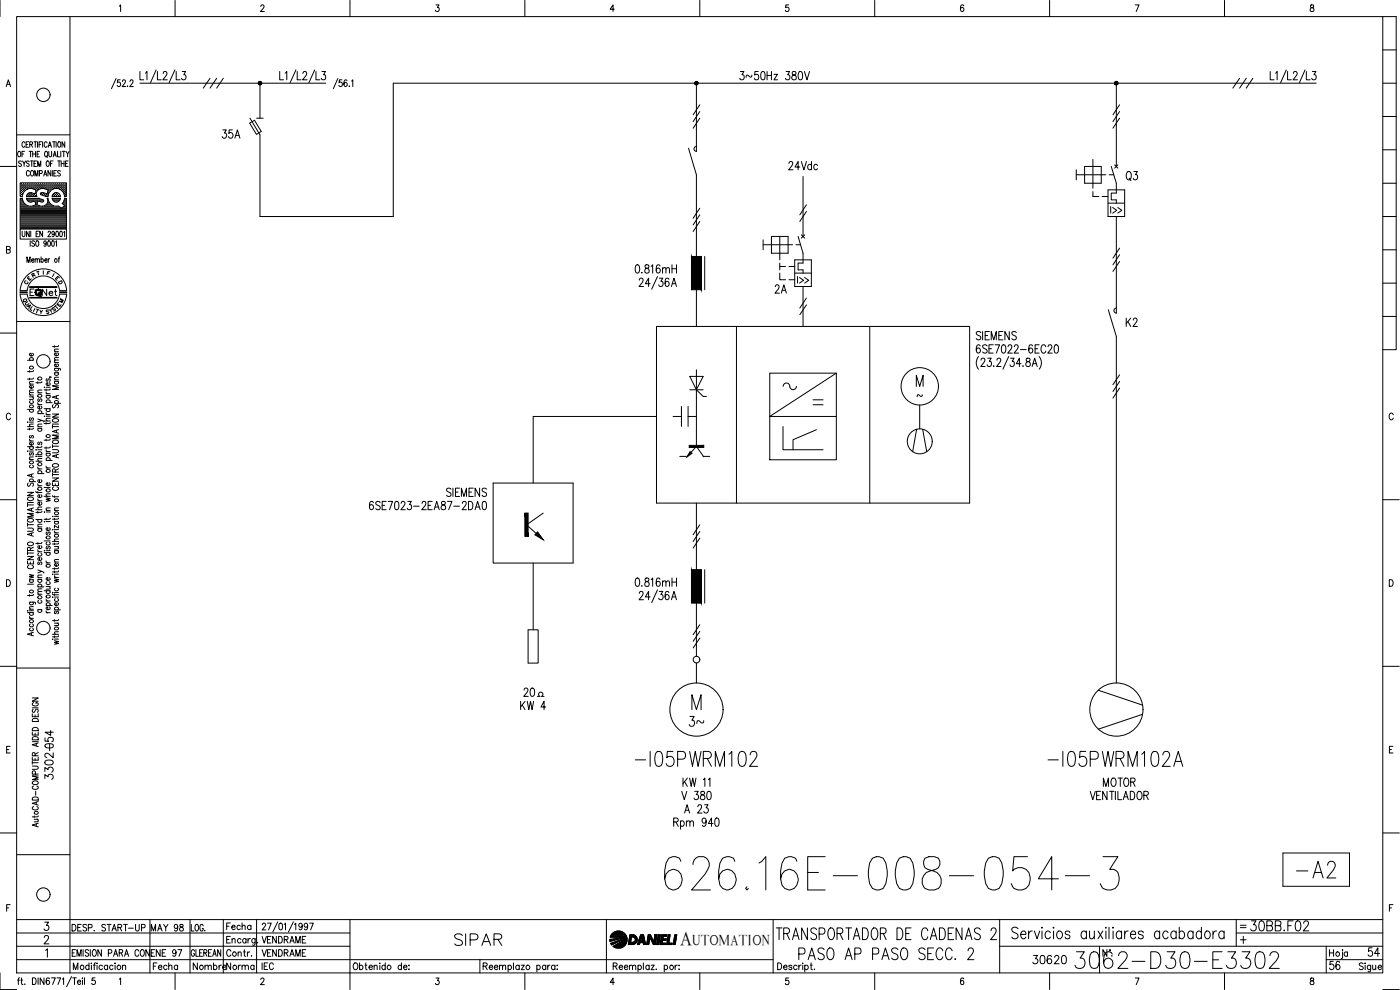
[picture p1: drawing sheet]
<svg xmlns="http://www.w3.org/2000/svg" width="420mm" height="297mm" viewBox="0 0 420 297" stroke-linecap="round" stroke-linejoin="round" font-family="sans-serif">
<defs><g id="words">
<text font-size="15" x="198.3" y="268.1">626.16E-008-054-3</text>
<g font-size="8.8">
<text x="387.7" y="264.6">-A2</text>
<text x="321.4" y="291.7">3062-D30-E3302</text>
</g>
<g font-size="7.9">
<text x="189.4" y="231.1">-I05PWRM102</text>
<text x="313.3" y="231.1">-I05PWRM102A</text>
</g>
<g font-size="7.1">
<text x="135.1" y="285">SIPAR</text>
<text x="231.8" y="283.3">TRANSPORTADOR DE CADENAS 2</text>
<text x="238.5" y="289.3">PASO AP PASO SECC. 2</text>
</g>
<g font-size="6.2">
<text x="336.9" y="55.4">Q3</text>
<text x="205.7" y="219.1">3~</text>
<text x="373.9" y="280.5">30BB.F02</text>
</g>
<text font-size="5.9" x="204.2" y="283.4">A</text>
<g font-size="5.7">
<text x="220.8" y="25">3~50Hz 380V</text>
<text x="65.6" y="42.7">35A</text>
<text x="235.3" y="52.2">24Vdc</text>
<text x="189.4" y="83.3">0.816mH</text>
<text x="231.4" y="89.3">2A</text>
<text x="336.9" y="99.1">K2</text>
<text x="189.4" y="177.1">0.816mH</text>
<text x="154.9" y="214.1">KW 4</text>
<text x="155.9" y="210.3">20</text>
<text x="16.9" y="225.8" transform="rotate(-90 16.9 225.8)">054</text>
<text x="16.9" y="234.9" transform="rotate(-90 16.9 234.9)">3302-</text>
<text x="329.8" y="237.1">MOTOR</text>
<text x="203.2" y="241.3">V 380</text>
<text x="204.3" y="245.2">A 23</text>
<text x="308.7" y="290.3">30620</text>
<text x="397.9" y="292.1">56</text>
<text x="409.2" y="288.2">54</text>
</g>
<g font-size="5.3">
<text x="11.6" y="90">Net</text>
<text x="77.3" y="284.3">VENDRAME</text>
<text x="56.8" y="292.1">Nombre</text>
<text x="66.7" y="292.1">Norma</text>
<text x="77.3" y="288.2">VENDRAME</text>
</g>
<g font-size="4.9">
<text x="238.1" y="86.1">I&gt;&gt;</text>
<text x="44.1" y="280.5">MAY 98</text>
</g>
<text font-size="4.4" x="207.8" y="283.4">UTOMATION</text>
<g font-size="4">
<text x="12.7" y="83.6">F</text>
<text x="6" y="86.4">C</text>
<text x="7.1" y="85.4">E</text>
<text x="8.1" y="84.3">R</text>
<text x="16.2" y="86.4">D</text>
<text x="6.3" y="92.8">U</text>
<text x="14.5" y="94.5">S</text>
<text x="15.2" y="93.8">T</text>
<text x="16.6" y="92.1">M</text>
</g>
<g font-size="3.5">
<text x="5.6" y="91.7">Q</text>
<text x="274.1" y="120.3">~</text>
<text x="371.1" y="279.4">=</text>
</g>
</g></defs>
<!-- layer: DCA_A3E2|CART -->
<g fill="none" stroke="#000" stroke-width=".3">
<path d="M0 .1v4.9M5 5h410v286.9h-410zM21 5v286.9M35.8 1.8l.4-.3v2M52.5 .1v4.9M78.3 1.9l.3-.4 .5 .1 .1 .2-.2 .7-.8 1h1.1M105 .1v4.9M130.9 1.5h.8l-.4 .7a.6 .6 0 0 1 .4 1 .6 .6 0 0 1-1-.1M157.5 .1v4.9M184.4 2.8h-1.3l.9-1.3v2M210 .1v4.9M236.7 1.5h-.9v.8a.62 .62 0 0 1 .9 0 .62 .62 0 0 1-.1 .9 .62 .62 0 0 1-.9-.1"/>
<path d="M262.5 .1v4.9M289.2 1.8l-.5-.3a1.17 1.17 0 0 0 .1 2 .56 .56 0 0 0 .6-.6 .56 .56 0 0 0-.5-.6 .56 .56 0 0 0-.7 .5M315 .1v4.9M340.7 1.5h1.1l-.8 2M367.5 .1v4.9M393.4 1.6v.5a.72 .72 0 0 1 .8 .5 .72 .72 0 0 1-.3 .9 .64 .64 0 0 1-.8-.7 .64 .64 0 0 1 .9-.6l.3-.3-.1-.3zM415 5h4v99.9h-4M415 15h4M1.9 26l.6-2.1 .7 2.1M2.1 25.3h.8M415 35h4M415 25h4"/>
<path d="M0 49.9h5M5 40.5h16M5.6 45.4a.86 .86 0 0 1 .6 .8 .86 .86 0 0 1-.6 .9 1.14 1.14 0 0 1 0-1.7zM6.2 56.8h.1M6.2 56.2h.1M6.2 55.5h.1M6.2 57.4h.1M6.2 58.1h.1M6.2 58.7h.1M6.2 60h.4M6.2 59.6h.4M6.3 57.1h.2"/>
<path d="M6.3 56.5h.2M6.3 55.8h.2M6.3 55.2h.2M6.3 57.7h.2M6.3 58.4h.2M6.4 48.5l-.5-.2-.3 .2v.3a.7 .7 0 0 1 .7 1.1h-.4l-.3-.2M6.4 55.1v.2M6.4 55.7v.2M6.4 56.4v.1M6.4 57v.2M6.4 57.6v.2M6.4 58.3v.1"/>
<path d="M6.6 46.2h.5M6.7 59h-.6v-4.2h13.8v4.2h-.6M6.7 59.5h-.6v9.2h13.8v-9.2h-.6M6.7 56.8h.2M6.7 56.2h.2M6.7 55.5h.2M6.7 57.4h.2M6.7 58.1h.1M6.7 59.5l.2 .7M6.8 48.3l.4 .8 .5-.8M6.8 55.4v.2M6.8 56.1v.1"/>
<path d="M6.8 56.7v.2M6.8 57.3v.2M6.8 58v.2M7 57.1h.2M7 56.5h.2M7 55.8h.2M7 55.2h.2M7.1 55.1v.2M7.1 55.7v.2M7.1 56.4v.1M7.1 57v.2M7.2 49.1v.8"/>
<path d="M7.3 56.8h.2M7.3 56.2h.2M7.3 55.5h.2M7.4 45.4h-.8v1.7M7.4 55.4v.2M7.4 56.1v.1M7.4 56.7v.2M7.5 42.9a.47 .47 0 0 0-.6-.4 .47 .47 0 0 0-.3 .7v.3a.47 .47 0 0 0 .3 .7 .47 .47 0 0 0 .6-.4M7.6 56.5h.2M7.6 55.8h.2M7.6 55.2h.2M7.7 55.1v.2"/>
<path d="M7.7 55.7v.2M7.7 56.4v.1M7.8 43.3h.5M7.9 59.5h3.8l1.1 .4M7.9 59h3.1M7.9 59.5l.1 .3M8 56.8h.1M8 56.2h.1M8 55.5h.1M8 59.8l.7 .8h.9M8 55.4v.2M8 56.1v.1"/>
<path d="M8 56.7v.1M8 59.6h3.7M8.1 58.7h.1M8.2 60h4.5M8.3 56.5h.1M8.3 55.8h.1M8.3 55.2h.1M8.3 58.4h.1M8.3 55.1v.2M8.3 55.7v.2M8.3 56.4v.1M8.3 58.3v.1"/>
<path d="M8.6 42.5h-.8v1.7h.8M8.6 56.2h.2M8.6 55.5h.2M8.6 58.7h.2M8.6 58.1h.2M8.7 55.4v.2M8.7 56.1v.1M8.7 58v.2M8.7 58.6v.2M8.8 48.5a.41 .41 0 0 0-.7-.2 .41 .41 0 0 0 .1 .7l.4 .1a.43 .43 0 0 1 .1 .7 .43 .43 0 0 1-.7-.1M8.8 45.4h.8M8.8 51.5a.47 .47 0 0 0-.6-.3 .47 .47 0 0 0-.3 .6v.4a.47 .47 0 0 0 .3 .6 .47 .47 0 0 0 .6-.4"/>
<path d="M8.9 56.5h.2M8.9 55.8h.2M8.9 55.2h.2M8.9 58.4h.2M8.9 43.3h.8v-.6l-.8-.2v1.7M9 55.1v.2M9 55.7v.2M9 56.4v.1M9 58.3v.1M9.1 48.3h.8M9.2 45.4v1.7M9.2 56.2h.2"/>
<path d="M9.2 55.5h.2M9.2 58.1h.2M9.2 58.7h.2M9.3 55.4v.2M9.3 56.1v.1M9.3 58v.2M9.3 58.6v.2M9.4 43.3l.4 .9M9.4 51.3l.1-.1a.86 .86 0 0 1 .6 .8 .86 .86 0 0 1-.6 .8 1.09 1.09 0 0 1-.1-1.5zM9.5 48.3v1.6M9.5 56.5h.2M9.5 55.8h.2"/>
<path d="M9.5 55.2h.2M9.5 58.4h.2M9.6 57.8l-1 .2-.7 .9M9.6 55.1v.2M9.6 55.7v.2M9.6 56.4v.1M9.6 58.3v.1M9.8 46.2h.9M9.8 45.4v1.7M9.9 56.2h.1M9.9 55.5h.1M9.9 58.7h.1"/>
<path d="M9.9 56.7l.9 .3-.3 1.2-1-.3M9.9 56.7a2.54 2.54 0 0 0-3.2 2.2M9.9 55.4v.2M9.9 56.1v.1M9.9 58.1v.1M9.9 58.6v.2M10.2 56.5h.1M10.2 55.8h.1M10.2 55.2h.1M10.2 58.4h.1M10.2 42.5h.8M10.2 49.1h.5"/>
<path d="M10.2 55.1v.2M10.2 55.7v.2M10.2 56.4v.1M10.2 58.3v.1M10.5 52.8v-1.6l.4 1.6 .5-1.6v1.6M10.5 56.8h.2M10.5 56.2h.2M10.5 55.5h.2M10.5 58.7h.2M10.6 42.5v1.7M10.6 55.4v.2M10.6 56.1v.1"/>
<path d="M10.6 56.7v.1M10.6 58.6v.2M10.6 58.1h.1M10.7 45.4v1.7M10.8 56.5h.2M10.8 55.8h.2M10.8 55.2h.2M10.9 55.1v.2M10.9 55.7v.2M10.9 56.4v.1M10.9 57.1h.1M11 48.3h-.8v1.6h.8"/>
<path d="M11.1 46.2h.5M11.1 56.8h.2M11.1 56.2h.2M11.1 55.5h.2M11.2 55.4v.2M11.2 56.1v.1M11.2 56.7v.2M11.3 42.5v1.7M11.3 49.9v-1.6l.5 1.6 .4-1.6v1.6M11.4 56.5h.2M11.4 55.8h.2M11.4 55.2h.2"/>
<path d="M11.5 55.1v.2M11.5 55.7v.2M11.5 56.4v.1M11.6 56.9a1.46 1.46 0 0 0-.5 2M11.7 43.3h.5M11.8 56.2h.1M11.8 55.5h.1M11.9 52.1l.7-.1v-.7l-.7-.1v1.6M11.9 55.4v.2M11.9 56.1v.1M11.9 45.4h-.8v1.7h.8M12.1 56.5h.1"/>
<path d="M12.1 55.8h.1M12.1 55.2h.1M12.1 55.1v.2M12.1 55.7v.2M12.1 56.4v.1M12.2 58l.1 .4M12.2 58.4l1 .3M12.4 56.2h.2M12.4 55.5h.2M12.4 58.1h.2M12.5 42.5h-.8v1.7M12.5 55.4v.2"/>
<path d="M12.5 56.1v.1M12.5 58v.2M12.7 56.5h.2M12.7 55.8h.2M12.7 55.2h.2M12.7 58.4h.2M12.8 42.5v1.7M12.8 55.1v.2M12.8 55.7v.2M12.8 56.4v.1M12.8 58.3v.1M12.9 59.9a.45 .45 0 0 1 .1 .7 .45 .45 0 0 1-.7 0"/>
<path d="M13 56.2h.2M13 55.5h.2M13 58.1h.2M13.1 52.8l.5-1.6 .5 1.6M13.1 55.4v.2M13.1 56.1v.1M13.1 58v.2M13.3 58.7l1.1 .3M13.3 52.3h.6M13.3 56.5h.2M13.3 55.8h.2M13.3 55.2h.2"/>
<path d="M13.3 58.4h.2M13.4 55.1v.2M13.4 55.7v.2M13.4 56.4v.1M13.4 58.3v.1M13.5 56.7l1 .3-.4 1.2-1.1-.4-.8 .2M13.5 56.7l-1-.1-.9 .3M13.6 45.5l.1-.1a.86 .86 0 0 1 .6 .8 .86 .86 0 0 1-.6 .9 1.2 1.2 0 0 1-.1-1.6zM13.7 56.2h.1M13.7 55.5h.1M13.7 58.7h.1M13.8 55.4v.2"/>
<path d="M13.8 56.1v.1M13.8 58.6v.2M13.9 46.8l.4 .4M14 56.5h.1M14 55.8h.1M14 55.2h.1M14 58.4h.1M14.1 55.1v.2M14.1 55.7v.2M14.1 56.4v.1M14.1 58.3v.1M14.1 42.9a.47 .47 0 0 0-.5-.4 .47 .47 0 0 0-.3 .7v.3a.47 .47 0 0 0 .3 .7 .47 .47 0 0 0 .5-.4"/>
<path d="M14.1 59.5h.3M14.2 59.5a1.59 1.59 0 0 1-1.3 2.3M14.2 48.3a.86 .86 0 0 1 .6 .8 .86 .86 0 0 1-.6 .8 1.14 1.14 0 0 1 0-1.6zM14.3 58.7h.1M14.3 56.8h.2M14.3 56.2h.2M14.3 55.5h.2M14.3 58.1h.2M14.4 55.4v.2M14.4 56.1v.1M14.4 56.7v.2M14.4 58v.2"/>
<path d="M14.4 59.5l.2 .7M14.4 57.4h.1M14.5 44.2l.4-1.7 .6 1.7M14.6 57.1h.2M14.6 56.5h.2M14.6 55.8h.2M14.6 55.2h.2M14.6 45.4v1.2l.4 .5 .5-.3v-1.4M14.6 43.6h.6M14.7 57.6l-.1 .1M14.7 55.1v.2M14.7 55.7v.2"/>
<path d="M14.7 56.4v.1M14.7 57v.2M14.9 56.8h.2M14.9 56.2h.2M14.9 55.5h.2M15 55.4v.2M15 56.1v.1M15 56.7v.2M15.1 57.3l-.7 1.6M15.2 49.1h.4M15.2 51.2v1.6l-.8-1.6v1.6M15.2 56.5h.2"/>
<path d="M15.2 55.8h.2M15.2 55.2h.2M15.3 55.1v.2M15.3 55.7v.2M15.3 56.4v.1M15.6 56.2h.1M15.6 55.5h.1M15.6 59h2.5M15.6 59.5h2.5M15.6 58.9a1.25 1.25 0 0 1 1.3-1.1 1.25 1.25 0 0 1 1.2 1.1M15.6 59.5l.1 .3M15.7 55.4v.2"/>
<path d="M15.7 56.1v.1M15.7 56.7l-.1 .1M15.7 51.2v1.6M15.7 59.8a1.23 1.23 0 0 0 1.2 .8 1.23 1.23 0 0 0 1.2-.8M15.7 59.6h2.3M15.8 42.5h.8M15.9 56.5h.1M15.9 55.8h.1M15.9 55.2h.1M15.9 60h1.9M15.9 56.7a2.53 2.53 0 0 1 3.5 2.2M15.9 48.3h-.7v1.6"/>
<path d="M15.9 56.8l-.8 .5M16 47.1l.4-1.7 .5 1.7M16 55.1v.2M16 55.7v.2M16 56.4v.1M16 58.4h.1M16.1 46.5h.6M16.2 52h.4M16.2 42.5v1.7M16.2 56.2h.2M16.2 55.5h.2M16.2 58.7h.2"/>
<path d="M16.3 55.4v.2M16.3 56.1v.1M16.3 58.1v.1M16.3 58.6v.2M16.3 58.1h.1M16.5 56.5h.2M16.5 55.8h.2M16.5 55.2h.2M16.5 58.4h.2M16.6 55.1v.2M16.6 55.7v.2M16.6 56.4v.1"/>
<path d="M16.6 58.3v.1M16.8 42.5v1.7M16.8 56.2h.2M16.8 55.5h.2M16.8 58.1h.2M16.8 58.7h.2M16.9 51.2h-.7v1.6h.7M16.9 55.4v.2M16.9 56.1v.1M16.9 58v.2M16.9 58.6v.2M17.1 56.5h.2"/>
<path d="M17.1 55.8h.2M17.1 55.2h.2M17.1 58.4h.2M17.2 55.1v.2M17.2 55.7v.2M17.2 56.4v.1M17.2 58.3v.1M17.3 45.4v1.7h.6M17.3 48.3h.9M17.5 56.2h.2M17.5 55.5h.2M17.5 58.7h.2"/>
<path d="M17.6 55.4v.2M17.6 56.1v.1M17.6 58.6v.2M17.7 42.5a.86 .86 0 0 1 .6 .9 .86 .86 0 0 1-.6 .8 1.14 1.14 0 0 1 0-1.7zM17.7 48.3v1.6M17.8 56.5h.1M17.8 55.8h.1M17.8 55.2h.1M17.9 55.1v.2M17.9 55.7v.2M17.9 56.4v.1M18.1 51.4l-.3-.2-.5 .2 .1 .4 .6 .3 .1 .5-.3 .2-.5-.2"/>
<path d="M18.1 56.8h.2M18.1 56.2h.2M18.1 55.5h.2M18.1 59.5v.3M18.2 55.4v.2M18.2 56.1v.1M18.2 56.7v.2M18.2 45.4v1.7M18.4 49.1h.8M18.4 48.3v1.6M18.4 56.5h.2M18.4 55.8h.2"/>
<path d="M18.4 55.2h.2M18.5 57l.1 .1M18.5 55.1v.2M18.5 55.7v.2M18.5 56.4v.1M18.7 45.4h.9M18.8 56.8h.1M18.8 56.2h.1M18.8 55.5h.1M18.8 57.3l.1 .1M18.8 55.4v.2M18.8 56.1v.1"/>
<path d="M18.8 56.7v.2M19 57.1h.2M19 56.5h.2M19 55.8h.2M19 55.2h.2M19 57.7h.2M19.1 45.4v1.7M19.1 55.1v.2M19.1 55.7v.2M19.1 56.4v.1M19.1 57v.2M19.1 57.6v.2"/>
<path d="M19.2 48.3v1.6M19.4 59.5l-.2 .7M19.4 56.8h.2M19.4 56.2h.2M19.4 55.5h.2M19.4 57.4h.2M19.4 58.1h.2M19.4 60h.5M19.4 42.5v1.7l-.8-1.7v1.7M19.4 58.7h.2M19.4 59.6h.5M19.5 55.4v.2"/>
<path d="M19.5 56.1v.1M19.5 56.7v.2M19.5 57.3v.2M19.5 58v.2M19.5 58.6v.2M19.7 49.1h.5M19.7 57.1h.2M19.7 56.5h.2M19.7 55.8h.2M19.7 55.2h.2M19.7 57.7h.2M19.7 58.4h.2"/>
<path d="M19.8 55.1v.2M19.8 55.7v.2M19.8 56.4v.1M19.8 57v.2M19.8 57.6v.2M19.8 58.3v.1M19.8 45.4l.5 .8 .4-.8M20.3 46.2v.9M20.4 48.3h-.7v1.6h.7M415 55h4M415 44.9h4M1.9 74.9l1-.1 .1-.6-1.1-.3v2.1l1.1-.2v-.7l-.3-.2"/>
<path d="M6.1 68.7v3h13.8v-3M6.2 64.4h13.7M6.2 64.1h13.7M6.2 63.8h13.7M6.2 63.4h13.7M6.2 63.1h13.7M6.2 62.8h13.7M6.2 62.5h12M6.2 62.2h11.7M6.2 61.9h2.3M6.2 61.5h1.6M6.2 61.2h1.2"/>
<path d="M6.2 60.9h.9M6.2 60.6h.7M6.2 60.3h.6M6.2 64.7h13.7M6.2 65.1h13.7M6.2 65.3h13.7M6.2 65.7h13.7M6.2 66h13.7M6.2 66.3h13.7M6.2 66.6h13.7M6.2 67h13.7M6.2 67.3h13.7"/>
<path d="M6.2 67.6h13.7M6.2 67.9h13.7M6.2 68.2h13.7M6.2 68.5h13.7M6.6 69.4v1.2l.4 .4 .5-.4v-1.2M6.9 60.2l.2 .5a2.5 2.5 0 0 0 2.8 1.1M8.1 78.7v-1.6l.5 1.6 .4-1.6v1.6M8.5 60.3h1.6M8.8 69.4v1.6l-.8-1.6v1.6M9.1 72.2v1.7M9.2 69.4v1.6M9.5 78.1h.7l-.1-.4a.5 .5 0 0 0-.6 .5 .5 .5 0 0 0 .6 .4l.1-.1"/>
<path d="M9.5 60.6l1-.3 .3 1.2-.9 .3M9.9 61.9h2M10.4 72.5l-.3-.3-.6 .3 .2 .4 .6 .4 .1 .4-.3 .2-.6-.2M10.5 77.9l.2-.2h.4l.1 1M10.5 77.6v1.1M10.6 60.3h.7M10.7 60.6h.5M10.7 60.9h.4M10.8 61.5h.2M10.8 61.2h.2M10.8 70.2h.5M11 72.3l.1-.1a.88 .88 0 0 1 .6 .9 .88 .88 0 0 1-.6 .8 1.09 1.09 0 0 1-.1-1.6z"/>
<path d="M11.2 77.9l.1-.2h.5l.1 1M11.6 69.4h-.8v1.6h.8M11.7 60.3h1.3M11.9 61.7l1 .2M12.3 60.6l-1-.3-.2 1.2 .8 .2M12.3 77.8l.1-.1a.49 .49 0 0 1 .6 .5 .49 .49 0 0 1-.6 .4l-.1-.1M12.3 77.1v1.6M12.8 69.4v1.6l-.9-1.6v1.6M13.3 61.9h2.8M13.4 78.1h.7l-.1-.4a.5 .5 0 0 0-.6 .5 .5 .5 0 0 0 .6 .4l.1-.1M13.8 61.5h1.7M13.9 72.8l-.2 .4a.46 .46 0 0 1-.6-.4 .46 .46 0 0 1 .6-.5l.1 1.3-.3 .3-.3-.2"/>
<path d="M14.1 61.2h1M14.3 60.9h.5M14.4 60.6h.2M14.4 69.8l.2-.4 .6 .3-.8 1.3h.8M14.4 60.3h.1M14.5 72.3a.81 .81 0 0 1 .8 .7 .81 .81 0 0 1-.5 .9l-.4-.3zM14.5 77.6v1.1M14.6 60.2l.5 .9M14.9 77.6l-.3 .1-.1 .4M15.1 61.1l.8 .6M15.7 72.3l.1-.1a.96 .96 0 0 1 0 1.7l-.3-.7zM15.9 61.7l1.6 .1"/>
<path d="M16.2 60.3h1.4M16.3 69.9l-.2 .4a.46 .46 0 0 1-.6-.4 .46 .46 0 0 1 .6-.4l.2 1.2-.3 .3-.4-.2M16.7 72.6l.3-.4v1.7M16.9 69.5a.81 .81 0 0 1 .8 .6 .81 .81 0 0 1-.5 .9l-.3-.1-.2-.6zM17.4 61.8l.9 .6 1.1-.6M17.5 77.6h.4M17.9 77.1l-.2 .3v1.3M18.1 69.5l.1-.1a.96 .96 0 0 1 0 1.6l-.3-.7zM18.4 62.5h1.5M18.9 60.9h1M19 62.2h.9M19 61.2h.9"/>
<path d="M19.1 69.7l.3-.3v1.6M19.1 60.6h.8M19.2 60.2l-.5 .8 .7 .8M19.3 60.3h.6M19.3 61.5h.6M19.6 61.9h.3M415 75h4M415 65h4M0 99.9h5M5 96.5h16M6 87.2a7 7 0 0 1 7-6.5 7 7 0 0 1 7 6.5M6 88.2a7 7 0 0 0 7 6.5 7 7 0 0 0 7-6.5"/>
<path d="M8.2 87.2a4.9 4.9 0 0 1 4.8-4.4 4.9 4.9 0 0 1 4.9 4.4M8.2 88.2a4.9 4.9 0 0 0 4.8 4.4 4.9 4.9 0 0 0 4.9-4.4M8.9 86h8.2v.2h-8.2M8.9 89.2h8.2v.2h-8.2zM9 86.1h8M9 89.3h8M10.2 86.7h-1.2v2M11 92.7l.6 .3M11.3 92.9l-.3 1M12 93.1l.3 .5 .5-.4M12.3 93.6v.5M415 94.9h4"/>
<path d="M415 84.9h4M8.3 108.1h1.7M8.8 111.2v.5M8.8 113.5v.4M8.8 119.1h1.2M8.8 118.5h1.2M8.8 115.3h1.2M9.1 108.1a.55 .55 0 0 1 .3-.9 .55 .55 0 0 1 .6 .7l-.2 .2M9.7 119.1l.3 .3-.1 .4h-1.1M9.8 115.6l.1 .2a.52 .52 0 0 1-.5 .7 .52 .52 0 0 1-.4-.8l.4-.1v.9M9.8 106l.1 .1a.51 .51 0 0 1-.4 .7 .51 .51 0 0 1-.5-.7l.4-.1v.8M10 117.8h-1.1l-.1 .4 .4 .3"/>
<path d="M10 117l-1.1 .1-.1 .3 .4 .4M10 114.5h-1.1l-.1 .4 .4 .4M10 113.4l-.3 .3h-1.4M10 111.1l-.3 .4h-1.4M11.3 114.5v.5M11.3 117.8h1.3M11.6 119.7l-.3 .3 .3 .5 .4-.8h.4l.2 .5-.3 .3M12.6 117l-1.2 .1-.1 .4 .4 .3M12.6 114.5l-.2 .3h-1.6M13.3 116.2h.1zM13.8 117.6l.1 .3 .5 .2M13.8 116.7v.5"/>
<path d="M13.8 118.6h1.3M13.8 118.1h1.3M13.8 116.2h1.3M14.1 118.6l-.2 .2a.56 .56 0 0 0 .6 .7 .56 .56 0 0 0 .5-.7l-.2-.2M14.1 113.7l-.3 .2 .3 .5 .4-.7h.5l.1 .4-.3 .3M14.8 114.8l.2 .2a.54 .54 0 0 1-.5 .7 .54 .54 0 0 1-.5-.8l.4-.1v.9M15 113.1l.4 .1M15.1 116.7l-.1 .3h-1.7M16.3 110.5l1.7 .1 .1 .5M16.3 103.7v.5M16.3 114.4h1.3M16.3 113.9h1.3"/>
<path d="M16.3 111.8h1.3M16.3 108.8h1.3M16.3 105.5h1.3M16.6 114.4l-.2 .1a.56 .56 0 0 0 .6 .8 .56 .56 0 0 0 .5-.8l-.2-.1M16.6 111.8l-.2 .2a.55 .55 0 0 0 .6 .6 .55 .55 0 0 0 .5-.6l-.2-.2M16.6 110.5a.57 .57 0 0 0 .3 .9 .57 .57 0 0 0 .7-.6l-.3-.3M16.9 118.8v.7M17.3 109.2l.2 .1a.52 .52 0 0 1-.5 .7 .52 .52 0 0 1-.5-.7l.3-.1v.8M17.3 105.9l.2 .1a.54 .54 0 0 1-.5 .8 .54 .54 0 0 1-.5-.8l.3-.1v.9M17.6 118.6l-1.9 .6 1.9 .5M17.6 115.8h-1.9l1.9 .5-1.9 .6h1.9M17.6 113.2l-1.2 .1-.1 .3 .4 .3"/>
<path d="M17.6 108l-1.2 .1-.1 .3 .4 .4M17.6 107.3h-1.2l-.1 .4 .4 .3M17.6 104.8h-1.2l-.1 .3 .4 .4M17.6 103.7l-.4 .3h-1.5M3.1 124.4a.63 .63 0 0 0-.7-.5 .63 .63 0 0 0-.5 .8v.5a.63 .63 0 0 0 .5 .8 .63 .63 0 0 0 .7-.5M8.3 135.3h.1zM8.3 128h1.7M8.3 134h1.7M8.3 122.8h1.7M8.3 126.7h.1M8.8 131.8l.1 .3 .5 .2M8.8 128.5v.5"/>
<path d="M8.8 137.9h1.2M8.8 135.3h1.2M8.8 132.3h1.2M8.8 126.6h1.2M9.1 139.6l-.2 .1a.53 .53 0 0 0 .5 .7 .53 .53 0 0 0 .5-.7l-.1-.1M9.1 135.8l-.3 .3 .1 .4h.4l.2-.6 .3-.1 .2 .3-.2 .5M9.1 134l-.2 .2a.51 .51 0 0 0 .6 .7 .51 .51 0 0 0 .3-.9M9.1 130.7l-.3 .3 .1 .3h.4l.2-.5 .3-.1 .2 .3-.2 .4M9.1 125.4l-.3 .3 .1 .4h.4l.2-.6 .3-.1 .2 .3-.2 .4M9.1 122.8l-.2 .2a.51 .51 0 0 0 .6 .7 .51 .51 0 0 0 .3-.9M9.1 120.3a.55 .55 0 0 0 .3 .9 .55 .55 0 0 0 .6-.7l-.2-.2M9.8 132.7l.1 .2a.52 .52 0 0 1-.5 .7 .52 .52 0 0 1-.4-.8l.4-.1v.8"/>
<path d="M10 137.1l-1.1 .1-.1 .3 .4 .4M10 128.4l-.3 .4h-1.4M10 127.2l-1.1 .1-.1 .4 .4 .3M10.8 134.9h.1zM10.8 138.4h1.8M10.8 136.4h1.8M10.8 137h.1M11.3 125.7l1.3 .4-1.3 .5M11.3 120.8l.1 .4 .5 .2M11.3 133.9v.5M11.3 136.9h1.3M11.3 134.9h1.3"/>
<path d="M11.3 128.6h1.3M11.3 128h1.3M11.3 124.1h1.9M11.3 121.4h1.3M11.6 136.4a.51 .51 0 0 1 0-.7 .51 .51 0 0 1 .7 0 .51 .51 0 0 1 0 .7M11.6 132.6l-.3 .3 .3 .5 .4-.7h.4l.2 .4-.3 .3M11.6 128.6a.52 .52 0 0 0 .3 .8 .52 .52 0 0 0 .5-.7l-.1-.1M11.6 124.1a.51 .51 0 0 1 0-.7 .51 .51 0 0 1 .7 0 .51 .51 0 0 1 0 .7M12.3 121.8a.5 .5 0 0 1 .1 .8 .5 .5 0 0 1-.8 0 .5 .5 0 0 1 .1-.8h.2v.9M12.6 137.6l-1.2 .1-.1 .3 .4 .4M12.6 133.8l-.4 .4h-1.4M12.6 127.2l-1.2 .1-.1 .4 .4 .3"/>
<path d="M12.6 126.1l.5 .3 .1 .2M13.3 124.9h.1zM13.3 126.3h1.8M13.3 122.6h1.8M13.8 139.9l.1 .3 .5 .2M13.8 134.9l.1 .4 .5 .2M13.8 123.9l.1 .3 .5 .2M13.8 126.8v.5M13.8 131.8v.5M13.8 134.1v.5M13.8 138.2h1.9M13.8 136h1.3"/>
<path d="M13.8 135.5h1.3M13.8 124.9h1.3M13.8 124.4h1.3M13.8 120.8h1.9M13.9 130.6a.54 .54 0 0 1 .8-.2 .54 .54 0 0 1 .1 .8h-.7l-.3-.3zM14.1 138.2l-.2-.2a.56 .56 0 0 1 .6-.7 .56 .56 0 0 1 .5 .7l-.2 .2M14.1 136l-.2 .1a.56 .56 0 0 0 .6 .8 .56 .56 0 0 0 .5-.8l-.2-.1M14.1 122.6a.52 .52 0 0 0 .3 .9 .52 .52 0 0 0 .6-.7l-.2-.2M14.1 120.8l-.2-.1a.56 .56 0 0 1 .6-.8 .56 .56 0 0 1 .5 .8l-.2 .1M15.1 134l-.4 .4h-1.4M15.1 131.7l-.4 .4h-1.4M15.1 126.7l-.4 .4h-1.4"/>
<path d="M15.1 125.5l-1.2 .1-.1 .3 .4 .4M15.7 134.9h1.3l.6 .4-.1 .4-.5 .2h-1.3M15.7 124.2h1.9l-1.9 1h1.9M15.7 127.5v1M15.7 133.4v1M15.7 133.9h1.9M15.7 128h1.9M15.7 127.2h1.9M15.8 139.4a1.03 1.03 0 0 1 1.8 .4 1.01 1.01 0 0 1-1 .4 1.01 1.01 0 0 1-.9-.7zM15.8 132.3a1.02 1.02 0 0 1 1.8 .4 1.03 1.03 0 0 1-1 .5 1.03 1.03 0 0 1-.9-.8zM15.8 125.9a1.03 1.03 0 0 1 1.8 .4 1.01 1.01 0 0 1-1 .4 1.01 1.01 0 0 1-.9-.7zM16 121.4l-.3 .3 .1 .5h.6l.4-.7 .5-.1 .3 .3-.3 .7"/>
<path d="M16.3 121h1.9M16.6 121l-.2-.2a.55 .55 0 0 1 .6-.6 .55 .55 0 0 1 .5 .6l-.2 .2M16.9 129.1v.7M16.9 136.5v.7M17.6 136.3l-1.9 .5 1.9 .6M17.6 130.5h-1.9l1.9 .6-1.9 .5h1.9M17.6 128.9l-1.9 .5 1.9 .6M418.1 124.4a.63 .63 0 0 0-.7-.5 .63 .63 0 0 0-.5 .8v.5a.63 .63 0 0 0 .5 .8 .63 .63 0 0 0 .7-.5M0 149.9h5M8.3 158.4h1.2l.5 .5-.1 .3-.4 .2h-1.2M8.3 147.7h1.7l-1.7 1h1.7M8.3 151v1"/>
<path d="M8.3 156.9v1M8.3 157.4h1.7M8.3 151.5h1.7M8.3 150.8h1.7M8.3 155.8a.89 .89 0 0 1 1-.3 .89 .89 0 0 1 .6 .9 .88 .88 0 0 1-1 .3 .88 .88 0 0 1-.6-.9zM8.3 149.4a.88 .88 0 0 1 1.1-.4 .88 .88 0 0 1 .5 .9 .88 .88 0 0 1-1 .4 .88 .88 0 0 1-.6-.9zM8.5 144.9l-.2 .4 .2 .6 .4-.2 .4-.6h.6l.1 .5-.2 .3M8.8 144.5h1.9M9.1 144.5a.55 .55 0 0 1 .3-.9 .55 .55 0 0 1 .6 .7l-.2 .2M9.4 142.3v.7M9.4 152.6v.7M10 159.8l-1.7 .5 1.7 .6"/>
<path d="M10 154h-1.7l1.7 .6-1.7 .5h1.7M10 152.4l-1.7 .5 1.7 .6M10 142.1l-1.7 .5 1.7 .6M10.8 147.4l.3 .4h1.5M10.8 155.9h1.8M10.8 152.9h1.8M11.3 149.7l.1 .3 .5 .3M11.3 145.1l.1 .4 .5 .2M11.3 140.1l.1 .4 .5 .2M11.3 147.5v.5M11.3 153.4v.6M11.3 158.6h1.3"/>
<path d="M11.3 158.1h1.3M11.3 150.3h1.3M11.3 145.7h1.3M11.3 142.1h1.9M11.3 140.7h1.3M11.6 158.6a.51 .51 0 0 0 0 .7 .51 .51 0 0 0 .7 0 .51 .51 0 0 0 0-.7M11.6 155.9a.51 .51 0 0 0 0 .7 .51 .51 0 0 0 .7 0 .51 .51 0 0 0 0-.7M11.6 142.1a.51 .51 0 0 1 0-.7 .51 .51 0 0 1 .7 0 .51 .51 0 0 1 0 .7M12.3 150.7a.5 .5 0 0 1 .1 .7 .5 .5 0 0 1-.8 0 .5 .5 0 0 1 .1-.7h.2v.9M12.3 148.4l.1 .2a.53 .53 0 0 1-.5 .7 .53 .53 0 0 1-.4-.8l.4-.1v.9M12.3 143.9a.5 .5 0 0 1 .1 .8 .5 .5 0 0 1-.8 0 .5 .5 0 0 1 .1-.8h.2v.9M12.6 157.3l-1.2 .1-.1 .4 .4 .3"/>
<path d="M12.6 153.4l-.4 .3h-1.4M12.6 152.1l-1.2 .1-.1 .4 .4 .3M13.3 156.5h.1zM13.3 153.6h.1zM13.3 148.9h1.8M13.3 146.2h1.8M13.8 149.3l1.3 .3-1.3 .3 1.3 .3-1.3 .3M13.8 156.5h1.3M13.8 155.5v.5M13.8 153.6h1.3M13.8 153.1h1.3M13.8 140.4h1.3"/>
<path d="M13.9 146.9a.54 .54 0 0 1 .8-.2 .54 .54 0 0 1 .1 .8l-.9-.1zM13.9 141a.54 .54 0 0 1 .8-.1 .54 .54 0 0 1 .1 .8h-.7l-.3-.3zM14.1 159.6l-.3 .3 .3 .5 .4-.7h.5l.1 .4-.3 .3M14.8 158.4l.2 .1a.54 .54 0 0 1-.6 .7 .54 .54 0 0 1-.4-.8h.4v.8M14.8 144.9l.2 .1a.54 .54 0 0 1-.5 .7 .54 .54 0 0 1-.5-.8h.4v.8M15.1 155.5l-.4 .3h-1.4M15.1 152.4h-1.2l-.1 .4 .4 .3M15.1 148.2h-1.2l-.1 .4 .4 .3M15.7 158.9h.2zM15.7 154.9h.2zM15.7 148.7l.4 .3h1.5M15.7 144.8v.9h1.9v-.9"/>
<path d="M15.7 143.4h1.9l-1.9 1h1.9M15.7 142.4h1.9M15.7 141.9v1M16.2 146.1a.54 .54 0 0 0-.4 .6 .54 .54 0 0 0 .6 .4h.4a.55 .55 0 0 0 .8-.4 .55 .55 0 0 0-.5-.6M16.3 159.3l.1 .4 .4 .2M16.3 153.1h1.3M16.3 148.8v.5M16.3 155.5v.5M16.3 159.9h1.3M16.3 158.9h1.3M16.3 156.4h1.3M16.3 154.9h1.3"/>
<path d="M16.4 153.8a.53 .53 0 0 1 .8-.2 .53 .53 0 0 1 .1 .8h-.7l-.3-.3zM16.4 149.8a.54 .54 0 0 1 .8-.1 .54 .54 0 0 1 .1 .8h-.7l-.3-.3zM16.6 156.4a.57 .57 0 0 0 .3 1 .57 .57 0 0 0 .7-.7l-.3-.3M16.6 141.6l-.1-.8-.6-.1-.2 .9h1.9M16.6 145.1v.6M17.6 157.7v.7l-1.3-.7v.7M17.6 155.4l-.4 .4h-1.5M17.6 152.4l-1.2 .1-.1 .3 .4 .3M17.6 140.7l-1 .5M415 149.9h4.9M1.9 173.9a1.01 1.01 0 0 1 1.2 1 1.01 1.01 0 0 1-1.2 1zM8.3 168.3v.9h1.7v-.9"/>
<path d="M8.3 166.9h1.7l-1.7 1h1.7M8.3 175.3h1.7M8.3 165.9h1.7M8.3 165.4v1M8.3 162.9a.88 .88 0 0 1 1.1-.4 .88 .88 0 0 1 .5 .9 .88 .88 0 0 1-1 .4 .88 .88 0 0 1-.6-.9zM8.7 169.6a.53 .53 0 0 0-.4 .7 .53 .53 0 0 0 .6 .3h.5a.53 .53 0 0 0 .6-.3 .53 .53 0 0 0-.4-.7M8.8 172.4l1.2 .2-1.2 .3 1.2 .3-1.2 .3M8.8 178.4v.5M8.8 173.9h1.2M9.1 173.9l-.2 .2a.53 .53 0 0 0 .5 .6 .53 .53 0 0 0 .5-.6l-.1-.2M9.1 165.2l-.1-.9h-.7v.9h1.7M9.1 168.6v.6"/>
<path d="M9.4 160v.7M10 178.3l-.3 .4h-1.4M10 164.2l-.9 .5M11.3 171l1.3 .4-1.3 .5M11.3 165l.1 .3 .5 .3M11.3 178.3h1.3M11.3 176.1h1.9M11.3 173.8h1.3M11.3 173.3h1.3M11.3 165.6h1.3M11.3 162.8v.5M11.6 176.1l-.2-.1a.54 .54 0 0 1 .5-.8 .54 .54 0 0 1 .5 .8l-.1 .1"/>
<path d="M11.6 173.8a.51 .51 0 0 0 0 .8 .51 .51 0 0 0 .7 0 .51 .51 0 0 0 0-.8M11.6 168.6l-.3 .3 .1 .4h.4l.2-.6 .3-.1 .3 .3-.3 .5M11.6 166a.51 .51 0 0 0 0 .7 .51 .51 0 0 0 .7 0 .51 .51 0 0 0 0-.7M12.3 167.3a.5 .5 0 0 1 .1 .7 .5 .5 0 0 1-.8 0 .5 .5 0 0 1 .1-.7h.2v.9M12.3 163.7a.5 .5 0 0 1 .1 .8 .5 .5 0 0 1-.8 0 .5 .5 0 0 1 .1-.8h.2v.9M12.6 177.5l-1.2 .1-.1 .3 .4 .4M12.6 176.7l-1.2 .1-.1 .4 .4 .3M12.6 172.5l-1.2 .1-.1 .4 .4 .3M12.6 171.4l.6 .3v.2M12.6 162.7l-.2 .3-1.6 .1M13.3 165.2h.1zM13.3 177.2h1.8"/>
<path d="M13.3 165.8h1.8M13.3 162.3h1.8M13.8 179.8l.1 .3 .5 .2M13.8 168.3l.1 .4 .5 .2M13.8 176h1.3M13.8 168.9h1.3M13.8 165.2h1.3M13.9 178.7a.54 .54 0 0 1 .8-.2 .54 .54 0 0 1 .1 .9h-.7l-.3-.3zM14.1 177.2l-.2 .2a.55 .55 0 0 0 .6 .7 .55 .55 0 0 0 .5-.7l-.2-.2M14.1 174.6l-.2 .1a.56 .56 0 0 0 .6 .7 .56 .56 0 0 0 .5-.7l-.2-.1M14.1 165.8l-.2 .1a.56 .56 0 0 0 .6 .8 .56 .56 0 0 0 .5-.8l-.2-.1M14.1 163.9l-.3 .3 .3 .5 .4-.7h.5l.1 .5-.3 .2"/>
<path d="M14.1 162.7a.57 .57 0 0 0 .3 .9 .57 .57 0 0 0 .7-.6l-.3-.3M14.7 176l.4 .3-.1 .4-1.2 .1M14.8 173.3l.2 .2a.53 .53 0 0 1-.6 .7 .53 .53 0 0 1-.4-.8l.4-.1v.8M15.7 179.1h.2zM15.7 178.1l.4 .4h1.5M15.7 177.8h.2zM15.7 172.3h.2zM15.7 162.5h1.9M16.3 173.6l1.3 .3-1.3 .3 1.3 .3-1.3 .2M16.3 172.7l.1 .3 .4 .3M16.3 165.2h1.3M16.3 163v.4"/>
<path d="M16.3 170.4v.4M16.3 171.3v.5M16.3 178.2v.5M16.3 179.1h1.3M16.3 177.8h1.3M16.3 173.3h1.3M16.3 172.3h1.3M16.3 168.6h1.3M16.3 164h1.3M16.4 160.5a.54 .54 0 0 1 .8-.2 .54 .54 0 0 1 .1 .8h-.7l-.3-.2zM16.6 179.6l-.2 .2a.55 .55 0 0 0 .6 .7 .55 .55 0 0 0 .5-.7l-.2-.2M16.6 176.5a.57 .57 0 0 0 .3 .9 .57 .57 0 0 0 .7-.7l-.3-.2"/>
<path d="M16.6 165.2l-.2 .1a.56 .56 0 0 0 .6 .8 .56 .56 0 0 0 .5-.8l-.2-.1M17.2 164l.4 .3-.1 .4h-1.2M17.3 169.1l.2 .1a.52 .52 0 0 1-.5 .7 .52 .52 0 0 1-.5-.8h.3v.8M17.6 171.3l-.4 .3h-1.5M17.6 170.3l-.1 .3h-1.8M17.6 167.9l-1.2 .1-.1 .3 .4 .3M17.6 162.9l-.1 .3h-1.8M17.6 161.7l-1.2 .1-.1 .3 .4 .4M416.9 173.9a1.01 1.01 0 0 1 1.2 1 1.01 1.01 0 0 1-1.2 1zM0 199.9h5M8.3 183.2h.1zM8.3 183.8h1.7"/>
<path d="M8.8 185l.1 .3 .5 .2M8.8 180.7h1.7l.1 .6M8.8 185.5h1.2M8.8 183.2h1.2M8.8 182.8h1.2M9.1 188.5l-.2 .1a.51 .51 0 0 0 .6 .7 .51 .51 0 0 0 .3-.8M9.1 187.2l-.2 .2a.52 .52 0 0 0 .6 .7 .52 .52 0 0 0 .3-.9M9.1 183.8l-.2 .2a.51 .51 0 0 0 .6 .6 .51 .51 0 0 0 .3-.8M9.1 180.7a.55 .55 0 0 0 .3 .9 .55 .55 0 0 0 .6-.7l-.2-.2M9.4 189.9v.7M10 189.7l-1.7 .6 1.7 .5M10 182l-1.1 .1-.1 .3 .4 .4"/>
<path d="M11.3 182.9h1.3M11.6 182.9l-.2 .1a.54 .54 0 0 0 .5 .8 .54 .54 0 0 0 .5-.8l-.1-.1M11.6 180.1a.51 .51 0 0 0 0 .8 .51 .51 0 0 0 .7 0 .51 .51 0 0 0 0-.8M13.8 183.3l.1 .3 .5 .2M13.8 183.8h1.3M13.8 181.7h1.9M13.8 180.3h1.3M14.1 181.7l-.2-.2a.55 .55 0 0 1 .6-.7 .55 .55 0 0 1 .5 .7l-.2 .2M14.8 182.1l.2 .1a.54 .54 0 0 1-.6 .8 .54 .54 0 0 1-.4-.9h.4v.9M15.7 191.8h.2zM15.7 190.3h1.9M16.3 192.2l1.3 .3-1.3 .3 1.3 .3-1.3 .2"/>
<path d="M16.3 191.8h1.3M16.3 185.9v.5M16.3 190.8v.5M16.3 187h1.3M16.3 183h1.9M16.4 188.3a.54 .54 0 0 1 .8-.1 .54 .54 0 0 1 .1 .8h-.7l-.3-.3zM16.6 183.4l-.3 .3 .3 .4 .4-.6h.5l.1 .4-.3 .2M16.6 183l-.2-.2a.55 .55 0 0 1 .6-.7 .55 .55 0 0 1 .5 .7l-.2 .2M17.2 187l.4 .3-.1 .3-1.2 .1M17.3 180.8l.2 .2a.53 .53 0 0 1-.6 .7 .53 .53 0 0 1-.4-.8l.3-.1v.9M17.6 190.7l-.4 .4h-1.5M17.6 189.6h-1.2l-.1 .4 .4 .3"/>
<path d="M17.6 185.9l-.4 .3h-1.5M415 199.9h4.9M5 200.4h16M2 224.9h.6M3 223.9h-1v2h1M417 224.9h.6M418 223.9h-1v2h1M0 249.9h5M5 256.4h16M415 249.9h4.9M2 272.4h.6M3 271.4h-1v2"/>
<path d="M5 275.9h410M5 279.9h100M45 275.9v16M57 275.9v16M67 275.9v16M77 275.9v16M105 275.9v21M182 275.9v16M183.9 280h3.4M184.1 279.8h3M184.3 279.7h2.6M184.6 279.6h2"/>
<path d="M185 279.4h1.2M232 275.9v16M300 275.9v16M371 279.9h44M371 275.9v8M417 272.4h.6M418 271.4h-1v2M0 291.9v5h5M5 283.9h100M5 287.9h227M5.2 294.1h.6M5.9 293.4l-.3 .1-.1 .3v1.6"/>
<path d="M6.2 294.1h.6M6.5 293.4v1.6l.1 .3 .3 .1M7.5 295.2v.1M9.7 293.4a1 1 0 0 1 1.2 1 1 1 0 0 1-1.2 1zM11.4 293.4v2M13.2 293.4v2l-1.1-2v2M14.8 293.7l-.3-.3a1.1 1.1 0 0 0-.7 1 1.1 1.1 0 0 0 .6 1 .56 .56 0 0 0 .6-.6 .56 .56 0 0 0-.5-.5 .56 .56 0 0 0-.7 .4M15.5 293.4h1.1l-.8 2M17.1 293.4h1.1l-.8 2M18.7 293.8l.4-.4v2M21.5 293l-1.5 3.1M21.8 293.4h1.1"/>
<path d="M22.4 293.4v2M23.2 294.6h1l-.1-.4a.57 .57 0 0 0-.7 .2 .57 .57 0 0 0 0 .7 .57 .57 0 0 0 .8 0M24.8 293.4v.2zM24.8 294.1v1.3M25.4 293.4v2M28.5 293.4h-.8l-.1 .8a.63 .63 0 0 1 .9 .1 .63 .63 0 0 1-.1 .9 .63 .63 0 0 1-.9-.2M35.8 293.8l.4-.4v2M52.5 291.9v5M78.3 293.9l.3-.5 .5 .1 .1 .3-.2 .7-.8 .9h1.1M130.9 293.4h.8l-.4 .8a.6 .6 0 0 1 .4 1 .6 .6 0 0 1-1-.2M144 287.9v4M157.5 291.9v5"/>
<path d="M183 282.1h1.3M183 282h1.8M183 281.8l.1 .6h.2M183 282.3h.9M183.1 281.2h2.7l.3 .2M183.1 281.8h2.2M183.2 281h4.8M183.2 280.9h4.8M183.3 283l.3 .5 3-1.4-.1-.2-3.2 1.1M183.3 283.1h1.3M183.3 280.8h4.6M183.3 280.6h4.6"/>
<path d="M183.3 283.2h1M183.4 280.5h4.4M183.4 283.3h.6M183.5 283.4h.2M183.6 280.4h4.1M183.6 282.9h1.2M183.6 280.2h4M183.8 280.1h3.7M183.9 282.8h1.2M184 284h3.2M184.1 283.9h3.3M184.1 281.7h1.7"/>
<path d="M184.2 284.1h2.8M184.3 282.6h1.1M184.4 294.8h-1.3l.9-1.4v2M184.4 283.7h3.1M184.4 284.3h2.3M184.6 283.6h3M184.7 282.5h1M184.8 284.4h1.6M184.8 283.4h2.9M185.1 282.4h.9M185.1 283.3h2.7M185.1 281.6h1"/>
<path d="M185.3 283.2h2.6M185.4 282.3h.8M185.5 283.1h2.5M185.8 282.9h2.2M185.8 282.1h.7M186 281.3h.7M186 282.8h2M186.1 281.5l.1 .1-3.2 .9M186.1 281.5l-3.1 .4M186.2 282h.4M186.3 282.6h1.8M186.3 281.6l1.1-.1-.9 .3z"/>
<path d="M186.4 281.7h.4M186.5 282.5h1.6M186.5 281.6h.7M186.7 282.4h1.5M186.8 282.1h1.4M186.9 282.3h1.3M186.9 282h1.3M187 281.3h.3M187 281.5h.3M187.2 281.8h1M187.5 281.7h.7M187.7 281.5h.5"/>
<path d="M187.7 281.6h.5M188 281.3l-1.3 .8 .2 .2-2.9 1.7M188.1 281.1a2.6 2.6 0 0 0-2.5-1.8 2.6 2.6 0 0 0-2.5 1.8l4.7 .1M188.1 281.1l-2 .3M188.1 281.2a2.6 2.6 0 0 1-1.1 2.9 2.6 2.6 0 0 1-3-.2M188.6 283.3h1.7M188.6 283.1h2.2M188.6 283.2h2M188.6 282.8h2.4M188.6 282.9h2.3M188.7 282.6h.6M188.7 282.5h.6"/>
<path d="M188.7 282.4h.6M188.7 282.3h.6M188.8 282.1h.6M188.8 282h.6M188.8 281.8h.6M188.8 281.7h.6M188.8 281.6h.6M188.9 281.5h.6M188.9 281.3h.6M188.9 281.2l1.1-.1a.78 .78 0 0 1 .7 .8 .78 .78 0 0 1-.7 .8h-.7l.2-1.5M188.9 281h2.1M189 280.9h1.8"/>
<path d="M189 280.8h1.7M189 280.6h1.5M189 280.5h1.2M189.1 280.4a1.67 1.67 0 0 1 2.1 1.1v.8l-.4 .7-.8 .4h-1.4zM190.1 281.2h1M190.2 282.6h.9M190.4 281.3h.7M190.4 282.5h.7M190.5 281.5h.7M190.5 282.4h.7M190.6 281.6h.6M190.6 282.3h.6"/>
<path d="M190.6 281.7h.6M190.7 282.1h.6M190.7 282h.6M190.7 281.8h.6M191.3 283.3h.6M191.3 283.2h.7M191.4 283.1h.6M191.4 282.9h.7M191.5 282.8h2.1M191.5 282.6h2.1M191.6 282.5h1.9M191.6 282.4h1.9"/>
<path d="M191.6 282.3h.7M191.7 282.1h.6M191.7 282h.7M191.8 281.8h.6M191.9 281.7h.5M191.9 281.6h.6M191.9 281.5h.6M192 281.3h.6M192 281.2h1.3M192.1 281h1.2M192.1 280.9h1.1M192.2 280.8h1"/>
<path d="M192.2 280.6h1M192.2 280.5h.9M192.3 280.4h.8l.7 3h-.7l-.1-.6h-.9l-.2 .6h-.6zM192.7 281.1l.2 1.2h-.6zM192.7 281.5h.6M192.7 281.3h.6M192.7 281.6h.7M192.8 281.8h.6M192.8 281.7h.6M192.8 282h.7M192.9 282.3h.6M192.9 282.1h.6"/>
<path d="M193 282.9h.6M193 283.1h.7M193.1 283.2h.6M193.1 283.3h.6M194.1 283.3h.6M194.1 283.1h.7M194.1 283.2h.6M194.2 282.8h.6M194.2 282.9h.6M194.2 282.6h.6M194.2 282.5h.7M194.3 282.4h.6"/>
<path d="M194.3 282.3h.6M194.3 282.1h.6M194.3 282h.6M194.4 281.8h.6M194.4 281.7h.6M194.4 281.6h.6M194.4 281.5h.6M194.4 281.3h1.2M194.5 281.2h1M194.5 281h1M194.5 280.9h.9M194.5 280.8h.9"/>
<path d="M194.6 280.4h.6l1 2.2 .4-2.2h.6h-.6h.6l-.5 3h-.6l-1-2.1-.4 2.1h-.6zM194.6 280.6h.7M195.2 281.5h.5M195.2 281.6h.5M195.2 280.5l-.6-.1-.5 3M195.3 281.7h.5M195.3 281.8h.6M195.4 282h.5M195.5 282.1h.5M195.5 282.3h.5M195.6 282.4h.5M195.7 282.5h1.1"/>
<path d="M195.7 282.6h1.1M195.8 282.8h1M195.8 282.9h1M195.9 283.1h.9M196 283.2h.7M196 283.3h.7M196.3 282.4h.5M196.3 282.3h.6M196.3 282.1h.6M196.3 282h.6M196.3 281.8h.6M196.3 281.7h.7"/>
<path d="M196.4 281.6h.6M196.4 281.5h.6M196.4 281.2h.7M196.4 281.3h.7M196.5 281h.6M196.5 280.9h.6M196.5 280.8h.6M196.6 280.6h.5M197.1 283.2h.6M197.1 283.3h.6M197.1 282.9h.7M197.1 283.1h.6"/>
<path d="M197.2 282.6h.6M197.2 282.8h.6M197.2 282.5h.7M197.2 282.4h.7M197.3 282.3h.6M197.3 282.1h.6M197.3 282h.7M197.4 281.8h.6M197.4 281.7h.6M197.4 281.6h.6M197.4 281.5h.6M197.4 281.2h.7"/>
<path d="M197.4 281.3h.6M197.5 281h.6M197.5 280.9h.6M197.5 280.8h.6M197.5 280.6h.7M197.6 280.4h.6l-.5 3h-.6zM197.6 280.5h.6M198.1 283.2h1.6M198.1 283.3h1.6M198.2 282.9h.5M198.2 283.1h1.6M198.2 282.6h.6"/>
<path d="M198.2 282.8h.6M198.2 282.5h.6M198.2 282.4h.6M198.3 282.3h.5M198.3 282.1h1.6M198.3 282h1.6M198.3 281.8h1.6M198.4 281.7h1.6M198.4 281.6h.6M198.4 281.5h.6M198.5 281.2h.5M198.5 281.3h.5"/>
<path d="M198.5 281h.6M198.5 280.9h1.6M198.5 280.8h1.7M198.5 280.6h1.7M198.6 280.4h1.6l-.1 .6h-1l-.2 .7h1.1l-.1 .5h-1.1l-.1 .7h1.1l-.1 .5h-1.6zM198.6 280.5h1.6M200.1 283.3h1.6M200.1 283.2h1.6M200.2 282.9h.5M200.2 283.1h1.6M200.2 282.6h.5M200.2 282.8h.5"/>
<path d="M200.2 282.5h.6M200.2 282.4h.6M200.3 282.3h.5M200.3 282.1h.5M200.3 282h.6M200.3 281.8h.6M200.4 281.7h.5M200.4 281.6h.6M200.4 281.5h.6M200.4 281.3h.6M200.4 281.2h.6M200.5 281h.5"/>
<path d="M200.5 280.9h.5M200.5 280.8h.6M200.5 280.6h.6M200.6 280.4h.5l-.4 2.5h1.1l-.1 .5h-1.6zM200.6 280.5h.5M202 283.3h.6M202.1 283.1h.6M202.1 283.2h.5M202.1 282.8h.6M202.1 282.9h.6M202.1 282.6h.7M202.1 282.5h.7"/>
<path d="M202.2 282.4h.6M202.2 282.3h.6M202.2 282.1h.7M202.3 282h.6M202.3 281.8h.6M202.3 281.7h.6M202.3 281.6h.6M202.4 281.5h.5M202.4 281.3h.6M202.4 281.2h.6M202.4 281h.6M202.4 280.9h.6"/>
<path d="M202.4 280.8h.7M202.5 280.6h.6M202.5 280.5h.6M202.5 280.4h.6l-.5 3h-.6zM210 291.9v5M236.7 293.4h-.9v.9a.62 .62 0 0 1 .9 0 .62 .62 0 0 1-.1 .9 .62 .62 0 0 1-.9-.2M262.5 291.9v5M289.2 293.7l-.5-.3a1.17 1.17 0 0 0 .1 2 .56 .56 0 0 0 .6-.5 .56 .56 0 0 0-.5-.6 .56 .56 0 0 0-.7 .5M300 283.9h115M315 291.9v5M340.7 293.4h1.1l-.8 2M367.5 291.9v5"/>
<path d="M393.4 293.5v.6a.72 .72 0 0 1 .8 .4 .72 .72 0 0 1-.3 .9 .64 .64 0 0 1-.8-.6 .64 .64 0 0 1 .9-.6l.3-.3-.1-.4zM398 287.9h17M398 283.9v8M415 296.9h4.9"/>
<circle cx="13" cy="28.5" r="2.01"/>
<circle cx="16.8" cy="78.1" r=".49"/>
<circle cx="9.4" cy="110.3" r=".55"/>
<circle cx="11.9" cy="118.8" r=".56"/>
<circle cx="11.9" cy="113.6" r=".56"/>
<circle cx="13" cy="108.4" r="2.01"/>
<circle cx="9.4" cy="121.9" r=".54"/>
<circle cx="9.4" cy="138.7" r=".55"/>
<circle cx="11.9" cy="139.3" r=".56"/>
<circle cx="11.9" cy="146.6" r=".56"/>
<circle cx="9.4" cy="177.5" r=".54"/>
<circle cx="11.9" cy="179.2" r=".56"/>
<circle cx="14.4" cy="169.8" r=".56"/>
<circle cx="14.4" cy="161.3" r=".56"/>
<circle cx="9.4" cy="186.4" r=".55"/>
<circle cx="13" cy="188.4" r="2.01"/>
<circle cx="13" cy="268.4" r="2.01"/>
</g>
<!-- layer: DCA_A3E2|CART-ES -->
<g fill="none" stroke="#000" stroke-width=".3">
<path d="M68 277.9h.7M69.1 276.9h-1.1v2M69.6 278.2h1a.54 .54 0 0 0-.7-.6 .54 .54 0 0 0-.3 .8l.4 .5 .6-.2M72.1 277.9a.59 .59 0 0 0-.8 0 .59 .59 0 0 0 0 .8 .59 .59 0 0 0 .8 0M72.6 278l.5-.4 .4 .1 .1 1.2M72.6 276.9v2M75.3 277.9a.6 .6 0 0 0-.9-.1 .6 .6 0 0 0 0 .9 .6 .6 0 0 0 .9 0M75.3 277.6v1.3M22 290.9v-2l.7 2 .7-2v2M26.7 289.9a.58 .58 0 0 0-.8-.1 .58 .58 0 0 0 0 .9 .58 .58 0 0 0 .8-.1M26.7 288.9v2M27.4 288.9v.2z"/>
<path d="M27.4 289.6v1.3M28 289.6h.6M28.7 288.9l-.4 .4v1.6M29.1 288.9v.2zM29.1 289.6v1.3M30.8 289.9a.6 .6 0 0 0-.9-.1 .6 .6 0 0 0 0 .9 .6 .6 0 0 0 .9-.1M32.3 289.9a.58 .58 0 0 0-.8-.1 .58 .58 0 0 0 0 .9 .58 .58 0 0 0 .8-.1M32.3 289.6v1.3M33.9 289.9a.58 .58 0 0 0-.8-.1 .58 .58 0 0 0 0 .9 .58 .58 0 0 0 .8-.1M34.5 288.9v.2zM34.5 289.6v1.3M36.7 290l.5-.4 .4 .1 .1 1.2"/>
<path d="M36.7 289.6v1.3M46 289.9h.7M47.1 288.9h-1.1v2M47.5 290.2h1.1l-.1-.4a.6 .6 0 0 0-.8 .1 .6 .6 0 0 0 .1 .8 .6 .6 0 0 0 .8-.1M50.1 289.9a.58 .58 0 0 0-.8-.1 .58 .58 0 0 0 0 .9 .58 .58 0 0 0 .8-.1M50.6 290l.5-.4 .4 .1 .1 1.2M50.6 288.9v2M53.3 289.9a.58 .58 0 0 0-.8-.1 .58 .58 0 0 0 0 .9 .58 .58 0 0 0 .8-.1M53.3 289.6v1.3M68 281.9h.7M69.1 281h-1.1v1.9h1.1M69.3 285.4a.65 .65 0 0 0-.8-.5 .65 .65 0 0 0-.5 .8v.5a.65 .65 0 0 0 .5 .7 .65 .65 0 0 0 .8-.4"/>
<path d="M69.6 282l.5-.4 .4 .1 .1 1.2M69.6 281.6v1.3M71.5 286l.4-.4 .4 .1 .1 1.2M71.5 285.6v1.3M72.3 281.9a.58 .58 0 0 0-.8-.1 .58 .58 0 0 0 0 .9 .58 .58 0 0 0 .8-.1M73.1 285.6h.6M73.3 284.9v1.6l.1 .3 .3 .1M73.8 281.9a.58 .58 0 0 0-.8-.1 .58 .58 0 0 0 0 .9 .58 .58 0 0 0 .8-.1M73.8 281.6v1.3M74.3 285.6v1.3M74.4 281.6v1.3M75 285.6l-.5 .1-.2 .5"/>
<path d="M75.1 281.6l-.4 .1-.3 .5M106.2 289.2l.3-.3a1.02 1.02 0 0 1 .9 1 1.02 1.02 0 0 1-.9 1l-.5-.7zM107.9 289.9a.58 .58 0 0 1 .8-.1 .58 .58 0 0 1 0 .9 .58 .58 0 0 1-.8-.1M107.9 288.9v2M109.5 289.6h.6M109.8 288.9v1.7l.4 .3M110.7 290.2h1.1l-.2-.5a.6 .6 0 0 0-.9 .6 .6 .6 0 0 0 1.1 .3M112.3 290l.4-.4 .4 .1 .1 1.2M112.3 289.6v1.3M114 288.9v.2zM114 289.6v1.3M115.6 289.9a.58 .58 0 0 0-.8-.1 .58 .58 0 0 0 0 .9 .58 .58 0 0 0 .8-.1"/>
<path d="M115.6 288.9v2M120.5 289.9a.58 .58 0 0 0-.9-.1 .58 .58 0 0 0 0 .9 .58 .58 0 0 0 .9-.1M120.5 288.9v2M121.1 290.2h1l-.1-.5a.6 .6 0 0 0-.9 .6 .6 .6 0 0 0 1 .3M122.6 289.7h.2zM122.6 290.8h.2zM145 289.9l1-.1 .1-.7-1.1-.2v2M145.6 289.9l.6 1M146.8 290.2h1l-.1-.5a.6 .6 0 0 0-.9 .6 .6 .6 0 0 0 1 .3M148.3 290.2h1.1l-.1-.4a.6 .6 0 0 0-.8 .1 .6 .6 0 0 0 0 .8 .6 .6 0 0 0 .9-.1M149.9 290l.4-.4 .4 .1 .1 1.2M149.9 289.6v1.3"/>
<path d="M150.8 290l.5-.4 .4 .1 .1 1.2M152.5 289.9a.58 .58 0 0 1 .8-.1 .58 .58 0 0 1 0 .9 .58 .58 0 0 1-.8-.1M152.5 289.6v2M154.1 288.9v2M155.8 289.9a.6 .6 0 0 0-.8-.1 .6 .6 0 0 0 0 .9 .6 .6 0 0 0 .8-.1M155.8 289.6v1.3M156.4 289.6h1l-1 1.3h1M161.1 289.9a.58 .58 0 0 1 .9-.1 .58 .58 0 0 1 0 .9 .58 .58 0 0 1-.9-.1M161.1 289.6v2M163.8 289.9a.58 .58 0 0 0-.9-.1 .58 .58 0 0 0 0 .9 .58 .58 0 0 0 .9-.1M163.8 289.6v1.3M164.4 289.6v1.3"/>
<path d="M165.1 289.6l-.5 .1-.2 .5M166.5 289.9a.6 .6 0 0 0-.8-.1 .6 .6 0 0 0 0 .9 .6 .6 0 0 0 .8-.1M166.5 289.6v1.3M167.1 289.7h.2zM167.1 290.8h.2zM184 289.9l1-.1 .1-.7-1.1-.2v2M184.6 289.9l.6 1M185.8 290.2h1.1l-.1-.4a.6 .6 0 0 0-.9 .1 .6 .6 0 0 0 .1 .8 .6 .6 0 0 0 .9-.1M187.4 290.2h1l-.2-.5a.6 .6 0 0 0-.8 .6 .6 .6 0 0 0 1 .3M188.9 290l.4-.4 .4 .1 .1 1.2M188.9 289.6v1.3M189.8 290l.5-.4 .4 .1 .1 1.2"/>
<path d="M191.5 289.9a.58 .58 0 0 1 .8-.1 .58 .58 0 0 1 0 .9 .58 .58 0 0 1-.8-.1M191.5 289.6v2M193.1 288.9v2M194.8 289.9a.58 .58 0 0 0-.8-.1 .58 .58 0 0 0 0 .9 .58 .58 0 0 0 .8-.1M194.8 289.6v1.3M195.4 289.6h.9l-.9 1.3h.9M196.9 290.7v.2l.1-.1M199.3 289.9a.58 .58 0 0 1 .9-.1 .58 .58 0 0 1 0 .9 .58 .58 0 0 1-.9-.1M199.3 289.6v2M202.6 289.6v1.3M203.3 289.6l-.4 .1-.3 .5M203.7 289.7h.2z"/>
<path d="M203.7 290.8h.2zM399 284.9v2M400.2 284.9v2M402.9 284.9v.2zM409.1 289.2l-.4-.3-.8 .3 .2 .5 .8 .4 .2 .3v.2l-.4 .3-.8-.3M409.7 289.6v1.3M411.4 289.6l-.1 1.8-.7 .1M411.4 289.9a.58 .58 0 0 0-.9-.1 .58 .58 0 0 0 0 .9 .58 .58 0 0 0 .9-.1M411.9 289.6l.1 1.2 .5 .1 .4-.3M412.9 289.6v1.3M413.6 290.2h1l-.2-.5a.6 .6 0 0 0-.8 .6 .6 .6 0 0 0 1 .3"/>
<circle cx="24.6" cy="290.2" r=".64"/>
<circle cx="35.7" cy="290.2" r=".64"/>
<circle cx="70.4" cy="286.2" r=".62"/>
<circle cx="116.8" cy="290.2" r=".64"/>
<circle cx="158.4" cy="290.2" r=".64"/>
<circle cx="201.5" cy="290.2" r=".64"/>
</g>
<!-- layer: CART -->
<g fill="none" stroke="#000" stroke-width=".3">
<path d="M9.7 219.7v.8h1.8M9.7 214.2v.8h1.8v-.8M9.7 209.4h1.8l-1.8 1h1.8M9.7 212.4h1.8M9.8 218.6a.96 .96 0 0 1 1.1-.3 .96 .96 0 0 1 .6 .9h-1.8zM9.8 215.8a.98 .98 0 0 1 1.1-.2 .98 .98 0 0 1 .6 .9h-1.8zM9.9 212.8l-.2 .3 .2 .6h.4l.3-.7a.48 .48 0 0 1 .7-.1 .48 .48 0 0 1 .1 .7l-.2 .1M10.1 210.8a.52 .52 0 0 0-.4 .6 .52 .52 0 0 0 .7 .4h.4a.53 .53 0 0 0 .7-.5 .53 .53 0 0 0-.7-.5v.3M10.5 214.5v.5M9.7 229.9h1.3l.5 .4-.1 .3-.4 .2h-1.3M9.7 227.2v.9h1.8M9.7 228.8h1.8"/>
<path d="M9.7 228.3v1M9.7 222.5h1.8M9.8 239.4a.98 .98 0 0 1 1.1-.3 .98 .98 0 0 1 .6 1h-1.8zM9.8 234.6a.88 .88 0 0 1 1-.4 .88 .88 0 0 1 .6 .9 .88 .88 0 0 1-1 .4 .88 .88 0 0 1-.6-.9zM9.8 221.3a.96 .96 0 0 1 1.1-.3 .96 .96 0 0 1 .6 1h-1.8zM10.1 235.8a.53 .53 0 0 0-.4 .7 .53 .53 0 0 0 .7 .3h.4a.53 .53 0 0 0 .7-.3 .53 .53 0 0 0-.5-.7M10.5 226.8v-.8l-.6-.1-.2 .9h1.8M10.6 232.3l-.1-.9h-.7l-.1 .9h1.8M10.7 237.4v1.2M11.5 232.8h-1.8l1.8 .6-1.8 .5h1.8M11.5 222.9l-1.8 .6 1.8 .5M10.1 242a.52 .52 0 0 0-.4 .6 .52 .52 0 0 0 .7 .4h.4a.52 .52 0 0 0 .7-.4 .52 .52 0 0 0-.5-.6"/>
<path d="M10.3 245.8h1.2M10.3 244.8v.5M10.9 240.7v.7M10.9 247.2v.7M11.1 245.8l.4 .4-.1 .3-1.1 .1M11.5 247l-1.8 .6 1.8 .5M11.5 244.8l-.4 .3h-1.4M11.5 240.5l-1.8 .5 1.8 .6M13.4 276.7h1.2l-.7 1a.77 .77 0 0 1 .7 1.1 .77 .77 0 0 1-1.4-.1M78.7 277.5l.1-.3a.49 .49 0 0 1 .7-.1 .49 .49 0 0 1 .1 .6l-.9 1.3h1.1M80.3 277h1.1l-.8 2M83.4 276.6l-1.5 3"/>
<path d="M83.9 277.1l.4-.1 .4 .4v1.2l-.4 .4-.6-.4zM85.3 277.4l.4-.4v2M88.1 276.6l-1.5 3M88.3 277.4l.5-.4v2M90.7 277.7l-.1 .2a.55 .55 0 0 1-.8 .1 .55 .55 0 0 1 0-.8 .55 .55 0 0 1 .8 .1l.1 .4a.97 .97 0 0 1-.6 1.3l-.4-.3M92.3 277.7l-.1 .2a.55 .55 0 0 1-.8 .1 .55 .55 0 0 1 0-.8 .55 .55 0 0 1 .8 .1l.1 .4a.97 .97 0 0 1-.6 1.3l-.3-.3M92.9 277h1.1l-.8 2M305.5 278.7a.99 .99 0 0 0-1-.5 .99 .99 0 0 0-.8 .8l.5 .7a1.51 1.51 0 0 1 1.3 1v.5a1.07 1.07 0 0 1-1.8 0M308.7 279.3v2.4M309.8 279.3a.99 .99 0 0 0-1.1 1.1M310.4 279.3l.8 2.4 .8-2.4M312.7 278.2v.3z"/>
<path d="M312.7 279.3v2.4M315.3 279.9l-.3-.4a.73 .73 0 0 0-1.2 .4 1.06 1.06 0 0 0-.1 1.2 1.06 1.06 0 0 0 1.3 .4l.3-.3M316.2 278.2v.3zM316.2 279.3v2.4M317.5 279.5a1.13 1.13 0 0 1 1.4 .7 1.13 1.13 0 0 1-.7 1.5 1.2 1.2 0 0 1-1.1-.9 1.2 1.2 0 0 1 .4-1.3zM321.1 279.9a.75 .75 0 0 0-.7-.6 .75 .75 0 0 0-.7 .6 1.43 1.43 0 0 0 1.3 .8l.1 .5a.75 .75 0 0 1-.7 .5 .75 .75 0 0 1-.7-.5M326.1 279.9l-.3-.4a.73 .73 0 0 0-1.2 .4 1.06 1.06 0 0 0-.1 1.2 1.06 1.06 0 0 0 1.3 .4l.3-.3M326.1 279.3v2.4M327 279.3l.1 2.2 .7 .2 .6-.7M328.4 279.3v2.4M329.5 279.3l1.5 2.4M331 279.3l-1.5 2.4"/>
<path d="M331.9 278.2v.3zM331.9 279.3v2.4M332.8 278.2v3.5M334.1 278.2v.3zM334.1 279.3v2.4M336.6 279.9l-.3-.4a.73 .73 0 0 0-1.2 .4 1.06 1.06 0 0 0 0 1.2 1.06 1.06 0 0 0 1.2 .4l.3-.3M336.6 279.3v2.4M337.5 279.3v2.4M338.6 279.3a.93 .93 0 0 0-1.1 1.1M343.1 279.9a.78 .78 0 0 0-.7-.6 .78 .78 0 0 0-.8 .6l.2 .3 1.2 .5 .1 .5a.78 .78 0 0 1-.7 .5 .78 .78 0 0 1-.8-.5M348 279.9l-.5-.6a1.17 1.17 0 0 0-1.1 1.2 1.17 1.17 0 0 0 1.1 1.2l.5-.5M348 279.3v2.4"/>
<path d="M350.6 279.9l-.5-.6a1.17 1.17 0 0 0-1.2 1.2 1.17 1.17 0 0 0 1.2 1.2l.5-.5M353 279.9a.78 .78 0 0 0-.8-.6 .78 .78 0 0 0-.7 .6 1.07 1.07 0 0 0 0 1.2 1.07 1.07 0 0 0 1.2 .4l.3-.3M353 279.3v2.4M353.9 279.9a.78 .78 0 0 1 .7-.6 .78 .78 0 0 1 .8 .6 1.07 1.07 0 0 1 0 1.2 1.07 1.07 0 0 1-1.2 .4l-.3-.3M353.9 278.2v3.5M358.1 279.9l-.3-.4a.73 .73 0 0 0-1.2 .4 1.06 1.06 0 0 0-.1 1.2 1.06 1.06 0 0 0 1.3 .4l.3-.3M358.1 279.3v2.4M360.6 279.9l-.6-.6a1.17 1.17 0 0 0-1 1.2 1.17 1.17 0 0 0 1 1.2l.6-.5M360.6 278.2v3.5M361.9 279.5l.3-.2a1.17 1.17 0 0 1 1 1.2 1.17 1.17 0 0 1-1 1.2 1.4 1.4 0 0 1-.3-2.2zM364 279.3v2.4M365.1 279.3a.99 .99 0 0 0-1.1 1.1"/>
<path d="M367.4 279.9l-.3-.4a1.13 1.13 0 0 0-1.4 .7 1.13 1.13 0 0 0 .7 1.5h.5l.5-.5M367.4 279.3v2.4M13.3 281.3l.4-.6 .7 .1 .2 .4-.3 .8-1.1 1.2h1.5M13.7 285.1l.5-.4v2.5M21.7 285.9h.6M22.6 284.9h-.9v2h.9M23.1 286.9v-2l.6 2 .6-2v2M24.9 284.9v2M26.6 285.2l-.4-.3-.6 .3 .1 .5 .8 .5a.46 .46 0 0 1-.3 .7l-.6-.3M27.1 284.9v2M28 285a.92 .92 0 0 1 1 .5 .92 .92 0 0 1-.3 1.1l-.1 .2a.92 .92 0 0 1-1-.5 .92 .92 0 0 1 .3-1.1zM30.4 284.9v2l-1-2v2"/>
<path d="M32.5 286l.9-.1 .2-.3-.2-.6-.9-.1v2M34.1 286.9l.6-2 .6 2M34.3 286.2h.8M35.8 285.9l.9-.1v-.8l-.9-.1v2M36.3 285.9l.5 1M37.4 286.9l.6-2 .6 2M37.6 286.2h.8M41.7 285.4a.59 .59 0 0 0-.8-.5 .59 .59 0 0 0-.4 .8v.5a.59 .59 0 0 0 .4 .7 .59 .59 0 0 0 .8-.4M42.4 285l.1-.1a1.02 1.02 0 0 1 .8 1 1.02 1.02 0 0 1-.8 1 1.29 1.29 0 0 1-.1-1.9zM44.8 284.9v2l-1-2v2M45.4 285.9h.6M45.5 286.8h.1"/>
<path d="M46.4 284.9h-1v2h1M48 284.9v2l-1.1-2v2M48.7 285.9h.7M49.7 284.9h-1v2h1M52.8 285.6a.53 .53 0 0 1-.5 .6 .53 .53 0 0 1-.5-.7l.5-.6a1.1 1.1 0 0 1 .6 1.1 1.1 1.1 0 0 1-.7 .9l-.3-.3M53.4 284.9h1.1l-.8 2M58.4 285.4l-.4-.5a1.06 1.06 0 0 0-.7 1 1.06 1.06 0 0 0 .7 1l.4-.4v-.3h-.4M58.8 284.9v2h.8M59.9 285.9h.6M60.8 284.9h-.9v2M61.2 285.9l.9-.2-.1-.7-.8-.1v2M61.6 285.9l.5 1"/>
<path d="M62.6 285.9h.5M63.5 284.9h-.9v2M63.8 286.9l.6-2 .5 2M66.3 284.9v2l-1-2v2M80.3 288.9h-1v2h1M82 289.4a.61 .61 0 0 0-.7-.5 .61 .61 0 0 0-.4 .8v.4a.61 .61 0 0 0 .4 .8 .61 .61 0 0 0 .7-.5M233.4 288.9a1.03 1.03 0 0 1 1.2 1 1.03 1.03 0 0 1-1.2 1zM235.2 290.2h1l-.1-.4a.6 .6 0 0 0-.8 .1 .6 .6 0 0 0 .1 .8 .6 .6 0 0 0 .8-.1M306.3 280.4h1.6v-.4a.73 .73 0 0 0-.7-.7 .73 .73 0 0 0-.7 .6 1.16 1.16 0 0 0 .9 1.8l.5-.5M339.3 280.4h1.5v-.4a.73 .73 0 0 0-.6-.7 .73 .73 0 0 0-.8 .6 1.16 1.16 0 0 0 .9 1.8l.5-.5M373.1 280.9v2.2"/>
<circle cx="10.8" cy="243.9" r=".55"/>
</g>
<!-- layer: 0 -->
<g fill="none" stroke="#000" stroke-width=".3">
<path d="M34.8 23.6l-1.4 3M36.1 23.9h-.8l-.1 .9a.59 .59 0 0 1 .9 .1 .59 .59 0 0 1-.1 .8 .59 .59 0 0 1-.9-.1M36.7 24.5l.1-.3a.47 .47 0 0 1 .7-.1 .47 .47 0 0 1 .1 .6l-.9 1.3h1M38.3 25.8v.2l.1-.1M39 24.5l.1-.3a.47 .47 0 0 1 .7-.1 .47 .47 0 0 1 .1 .6l-1 1.3h1.1M42 21.4v2.5h1.1M42 25h55.7M43.6 22l.5-.6v2.5M46.9 21l-1.7 3.8M47.2 21.4v2.5h1.2M49 22l.1-.4a.68 .68 0 0 1 1 .2 .68 .68 0 0 1-.3 1l-.9 1.1h1.3M52.5 21l-1.7 3.8"/>
<path d="M52.9 21.4v2.5h1.1M54.7 21.4h1l-.5 1a.73 .73 0 0 1 .6 1.1 .73 .73 0 0 1-1.3 0M63 23.5l-2 2.9M65 23.5l-2 2.9M67 23.5l-2 2.9M74.9 36.9l1.5-.8 2 3.3-1.4 .9zM77 35.5h2M78 25v10.5M83.9 21.4v2.5h1.2M85.6 22l.5-.6v2.5M88.8 21l-1.7 3.8M89.2 21.4v2.5h1.1"/>
<path d="M90.9 22l.2-.4a.68 .68 0 0 1 .9 .2 .68 .68 0 0 1-.2 1l-1 1.1h1.4M94.4 21l-1.7 3.8M94.8 21.4v2.5h1.2M96.6 21.4h1.1l-.6 1a.73 .73 0 0 1 .6 1.1 .73 .73 0 0 1-1.3 0M101.4 23.6l-1.4 3M102.6 23.9h-.7l-.1 .9a.59 .59 0 0 1 .8 .1 .59 .59 0 0 1-.1 .8 .59 .59 0 0 1-.8-.1M104.1 24.2l-.3-.3a1.16 1.16 0 0 0 0 2.1 .59 .59 0 0 0 .4-.7 .59 .59 0 0 0-.7-.5l-.3 .5M104.8 25.8v.2l.1-.1M105.5 24.3l.4-.4v2.1M209 25v20.5M210 35.5l-2 3M210 31.4l-2 3"/>
<path d="M210 33.5l-2 3M335 25v24.9M336 31.4l-2 3M336 35.5l-2 3M336 33.5l-2 3M372 23.5l-2 2.9M374 23.5l-2 2.9M376 23.5l-2 2.9M381.2 21.4v2.5h1.2M382.8 22l.5-.6v2.5M386 21l-1.7 3.8M386.4 21.4v2.5h1.2"/>
<path d="M388.2 22l.1-.4 .6-.2 .4 .8-1.2 1.7h1.3M391.7 21l-1.7 3.8M392 21.4v2.5h1.2M393.9 21.4h1l-.6 1a.74 .74 0 0 1 .7 1.2 .74 .74 0 0 1-1.3-.1M395 25h-277v40h-40v-24.5l-3-5M206.6 44.5l2.4 7.9v24.5M209 43.9a.74 .74 0 0 0-.7 .8 .74 .74 0 0 0 .7 .7M241 52.9v18M323 52.4h8.9M323 51v3M325.5 49.9h5v5.1h-5zM328 47.8v8.7"/>
<path d="M328 57.5v1.5h1.8M330.8 59h1.7M332.5 57h5v8h-5zM332.9 52.4h1.4M333.5 49.9l1.5 5.1v2.9h-1.5v2.1h1.5v.9M334.5 49.5l1 .9M335.5 49.5l-1 .9M210 66.4l-2 3.1M210 64.5l-2 3M210 62.5l-2 3M211.5 76.9v10M229 73.4h8.9"/>
<path d="M229 72v3M231.5 70.9h5v5.1h-5zM234 70.9v7.1M234 78.9v2.1M234 80h1.8M236.8 80h1.7M238.9 73.4h1.3M239.5 70.9l1.5 5.1v2.9h-1.5v2.1M240.5 70.5l1 .9M241.5 70.5l-1 .9M242 63.4l-2 3M242 61.5l-2 3"/>
<path d="M332.5 60.9h5M333.3 62v2M333.9 62.3l1.3 .8-1.3 .9M335 65v29M335.4 62.3l1.3 .8-1.3 .9M336 74.5l-2 3M336 76.4l-2 3M336 78.5l-2 2.9M191.9 84.1l.3-.6 .6 .1 .2 .3-.3 .9-.9 1.2h1.3M195.1 85.1h-1.4l.9-1.6v2.5M197 97.9h94v53h-94zM197.3 83l-1.7 3.8"/>
<path d="M197.9 83.5h1l-.6 .9a.73 .73 0 0 1 .7 1.1 .73 .73 0 0 1-1.3 0M200.7 83.8l-.1-.2-.4-.1a1.53 1.53 0 0 0-.5 2.1 .71 .71 0 0 0 1.2-.2 .71 .71 0 0 0-.7-1l-.3 .1-.3 .6M201.5 86l.8-2.5 .7 2.5M209 86.9v11M221 97.9v53M234 81.9v2h1.8M238.5 86v-8h5v8M241 86v11.9M242 91.5l-2 2.9M242 89.4l-2 3M261 97.9v53M294.3 99.8a.73 .73 0 0 0-.7-.4 .73 .73 0 0 0-.6 .7l.4 .4 .7 .4a.69 .69 0 0 1-.1 1 .69 .69 0 0 1-1-.3"/>
<path d="M294.9 99.5v2.5M296.9 99.5h-1.2v2.5h1.2M301 99.5h-1.2v2.5h1.2M302.9 99.5v2.5l-1.3-2.5v2.5M305 99.8a.73 .73 0 0 0-.8-.4 .73 .73 0 0 0-.5 .7l.3 .4 .8 .4a.69 .69 0 0 1-.1 1 .69 .69 0 0 1-1-.3M332.6 92.9l2.4 8.1v103.9M335 92.4a.74 .74 0 0 0-.7 .8 .74 .74 0 0 0 .7 .7M207 117h4M209 117l-2-4.1h4l-2 4.1 2 1.9h1M209 110.9v23M231 112h20v26h-20zM235 115.9a1.06 1.06 0 0 1 1.3-1 1.06 1.06 0 0 1 .8 1.4 .99 .99 0 0 0 1.1 .6 .99 .99 0 0 0 .8-1"/>
<path d="M244 120h3M251 112l-20 13h20M275 115.9v-3.3l1 3.3 1-3.3v3.3M293.7 107a2.99 2.99 0 0 0 0 3.8M294.1 103.8l-.5-.4a1.47 1.47 0 0 0 .1 2.5 .75 .75 0 0 0 .5-.9 .75 .75 0 0 0-.9-.5l-.3 .6M294.4 108.1l.4-.6 .6 .1 .2 .3-.1 .5-1.2 1.6h1.4M295.7 100.7h.7M296.2 103.8a.66 .66 0 0 0-.8-.3 .66 .66 0 0 0-.4 .8l1.2 .7v.6a.81 .81 0 0 1-1.3 0M296.4 107.5h1.1l-.6 .9a.73 .73 0 0 1 .6 1.1 .73 .73 0 0 1-1.3 0M296.8 104.6h.8M297.5 102v-2.5l.7 2.5 .8-2.5v2.5M298.1 103.4h-1.3v2.5h1.3"/>
<path d="M298.2 109.7v.3l.1-.2M298.6 103.4h1.4l-1 2.5M299.2 108.1l.2-.5a.68 .68 0 0 1 .9 .2 .68 .68 0 0 1-.2 .9l-1 1.3h1.3M299.8 100.7h.7M300.8 103.6l.5-.2a1.59 1.59 0 0 1 0 2.5h-.2a1.79 1.79 0 0 1-.3-2.3zM302.5 104l.2-.4a.68 .68 0 0 1 1 .2 .68 .68 0 0 1-.3 1l-1 1.1h1.4M302.7 107l-1.7 3.8M303.3 107.5h1l-.5 .9a.73 .73 0 0 1 .6 1.1 .73 .73 0 0 1-1.3 0M304.4 104l.2-.4a.68 .68 0 0 1 1 .2 .68 .68 0 0 1-.3 1l-1 1.1h1.4M306.2 104.9h1.8M306.5 109.1h-1.5l.9-1.6v2.5M307 109.7v.3l.1-.2"/>
<path d="M308.1 107.6l-.1 .5 .2 .3a.79 .79 0 0 1 1.1 .9 .79 .79 0 0 1-1.2 .5 1.01 1.01 0 0 1-.1-1 1.01 1.01 0 0 1 1-.5 .47 .47 0 0 0 .1-.5 .47 .47 0 0 0-.4-.3zM309.8 110l.7-2.5 .8 2.5M309.9 103.8a.55 .55 0 0 0-.9-.2l-.3 .9 .3 1.3a.67 .67 0 0 0 .9-.2 .67 .67 0 0 0-.2-.9 .67 .67 0 0 0-.9 .1l-.1 .3M310 109.1h1M310.6 104.6h.8M311.9 103.4h-1.3v2.5h1.3M311.9 107a2.99 2.99 0 0 1 0 3.8M313.9 104a.75 .75 0 0 0-1-.5 .75 .75 0 0 0-.5 .9v.6a.74 .74 0 0 0 .6 .9 .74 .74 0 0 0 .9-.5M314.5 104l.4-.6h.4l.4 .5-.1 .5-1.1 1.5h1.3M316.6 103.6l.5-.2a1.67 1.67 0 0 1 0 2.5h-.2a1.92 1.92 0 0 1-.3-2.3zM336 114.5l-2 3M336 116.4l-2 3.1"/>
<path d="M336 112.5l-2 2.9M197 125h-37v19.9M202 125h2.5M204 136.9h2M204.5 121.9v6.1M206.2 137.1l2.8-3.2 2.2 3.2M206.5 125h2.5M206.5 121.9v6.1M211 136.9h2M235 128v6.9h12M244 121.4h3M245 128.9l-7 3v3"/>
<path d="M275.1 128.8l-1.2 6.7M276 121.6v7.1M276.9 128.8l1.2 6.7M112 150.8l-.1-.2-.5-.2a1.47 1.47 0 0 0 .1 2.5 .74 .74 0 0 0 .6-.9 .74 .74 0 0 0-.9-.5l-.3 .6M114.1 150.8a.66 .66 0 0 0-.9-.4 .66 .66 0 0 0-.3 .9l1 .6 .2 .7a.78 .78 0 0 1-1.3 0M114.7 151.6h.7M115.9 150.4h-1.2v2.5h1.2M116.5 150.4h1.3l-.9 2.5M118.7 150.6l.5-.2a1.67 1.67 0 0 1 0 2.5h-.2a1.92 1.92 0 0 1-.3-2.3zM120.4 151l.4-.6h.4l.3 .5v.5l-1.2 1.5h1.3M122.4 150.4h1l-.5 1a.73 .73 0 0 1 .6 1.1 .73 .73 0 0 1-1.3 0M124.1 151.9h1.7"/>
<path d="M126.7 151l.2-.4a.68 .68 0 0 1 .9 .2 .68 .68 0 0 1-.2 1l-1 1.1h1.3M128.5 151.6h.7M129.7 150.4h-1.2v2.5h1.2M130.3 152.9l.8-2.5 .7 2.5M130.6 152.1h.9M132.6 150.6v.7a.9 .9 0 0 1 1 .5 .9 .9 0 0 1-.3 1.1 .79 .79 0 0 1-1-.8 .79 .79 0 0 1 1-.7l.2-.1a.51 .51 0 0 0-.2-.9zM134.3 150.4h1.3l-.9 2.5M135.3 146.8a.7 .7 0 0 0-.7-.4 .7 .7 0 0 0-.6 .7l.2 .3 1.1 .6a.61 .61 0 0 1-.4 1l-.7-.2-.2-.2M135.9 146.5v2.5M136.2 151.9h1.7M136.7 147.6h.8M137.9 146.5h-1.2v2.5h1.2"/>
<path d="M138.5 149v-2.5l.7 2.5 .8-2.5v2.5M138.8 151l.3-.6 .6 .2 .2 .3-.1 .5-1.1 1.5h1.3M140.6 150.4a1.33 1.33 0 0 1 1.3 .9 1.33 1.33 0 0 1-.4 1.5l-.9 .1zM140.8 147.6h.7M142 146.5h-1.2v2.5h1.2M142.6 152.9l.7-2.5 .8 2.5M142.9 152.1h.9M143.9 146.5v2.5l-1.3-2.5v2.5M144.9 150.6l.6-.2a1.67 1.67 0 0 1 0 2.5h-.3a1.92 1.92 0 0 1-.3-2.3zM146 146.8a.7 .7 0 0 0-.7-.4 .7 .7 0 0 0-.6 .7l.2 .3 1 .6a.61 .61 0 0 1-.4 1l-.6-.2-.2-.2M148 144.9h24v24h-24zM163 154l-5 3.5 5 4.5"/>
<path d="M209 150.9v46M210 159.5l-2 3M210 157.5l-2 2.9M160 168.9v20.1M191.9 178l.3-.6 .6 .2 .2 .3-.3 .9-.9 1.1h1.3M195.1 179.1h-1.4l.9-1.7v2.5M197.3 177l-1.7 3.8M197.9 177.4h1l-.6 1a.75 .75 0 0 1 .7 1.1 .75 .75 0 0 1-1.3 0M200.7 177.8a.55 .55 0 0 0-.8-.2l-.3 .9 .3 1.3a.71 .71 0 0 0 .9-.6 .71 .71 0 0 0-.9-.7l-.3 .6M201.5 179.9l.8-2.5 .7 2.5M210 161.4l-2 3.1M211.5 170.9v10.1"/>
<path d="M158.5 189h3v10h-3zM209 199v5.9M210 191.5l-2 2.9M210 187.4l-2 3M210 189.4l-2 3M207.6 212.9v-4.5l1.4 4.5 1.4-4.5v4.5M329.6 207.1l13.3 4.5M342.9 214.3l-13.3 4.5M205 233.5v2.5M205.4 234.5l.9 1.5M206.3 233.5l-1.3 1.6M207 233.5l.4 2.5 .5-2.5 .5 2.5 .5-2.5"/>
<path d="M211.1 233.9l.4-.4v2.5M212.6 233.9l.5-.4v2.5M327.2 237.4l.8 2.5 .7-2.5M330.3 237.4h-1.2v2.5h1.2M332.2 237.4v2.5l-1.3-2.5v2.5M333.7 237.4v2.5M334.7 237.4v2.5M335.5 237.4v2.5h1.1M337.1 239.9l.8-2.5 .7 2.5M337.4 239.1h.9M339.2 237.4a1.33 1.33 0 0 1 1.4 .9 1.33 1.33 0 0 1-.5 1.5l-.9 .1zM341.6 237.6l.2-.2a1.34 1.34 0 0 1 1 1 1.34 1.34 0 0 1-.5 1.4l-.2 .1a1.35 1.35 0 0 1-1-1 1.35 1.35 0 0 1 .5-1.3z"/>
<path d="M343.3 238.6l1.3-.2v-.7l-.4-.3h-.9v2.5M344 238.6l.6 1.3M202.2 246.6l1.3-.2v-.7l-.4-.3h-.9v2.5M202.9 246.6l.6 1.3M204.2 246.6a.54 .54 0 0 1 .5-.3 .54 .54 0 0 1 .5 .3l.2 .6a.7 .7 0 0 1-.8 .7l-.4-.3M204.2 246.3v2.5M206 246.7l.5-.4 .5 .1 .1 1.5M206 246.3v1.6M207.1 246.7l.4-.4 .5 .1 .1 1.5M211.9 246.3a.64 .64 0 0 1-.7 .7 .64 .64 0 0 1-.5-.8l.1-.4 .4-.4a1.47 1.47 0 0 1 .1 2.5l-.5-.3M214 247.1h-1.4l.9-1.7v2.5M214.8 245.6l.5-.2a1.67 1.67 0 0 1 0 2.5h-.2a1.92 1.92 0 0 1-.3-2.3z"/>
<path d="M385 255.9h20v10h-20M21.6 277.4a1.01 1.01 0 0 1 1.2 .9 1.01 1.01 0 0 1-1.2 1zM23.3 278.3h.7M24.4 277.4h-1.1v1.9h1.1M26 277.6l-.4-.2-.7 .2 .2 .5 .9 .5-.1 .7h-.6l-.4-.3M26.5 278.4l1-.1 .1-.8-1.1-.1v1.9M28.3 279.1l.1 .2M31.7 277.6l-.4-.2h-.6l-.1 .6 .8 .4 .3 .6-.4 .3-.7-.3M32.2 277.4h1.1M32.7 277.4v1.9M33.6 279.3l.7-1.9 .6 1.9M33.9 278.7h.8"/>
<path d="M35.4 278.3l1-.1v-.7l-1-.1v1.9M36 278.3l.5 1M37.1 277.4h1.1M37.7 277.4v1.9M38.6 278.5h1.4M40.7 277.4v1.4a.55 .55 0 0 0 .5 .6 .55 .55 0 0 0 .6-.6v-1.4M57.4 277.4v1.9h.8M58.8 277.4h.1a1.06 1.06 0 0 1 .7 .9 1.06 1.06 0 0 1-.7 1 1.38 1.38 0 0 1-.1-1.9zM61 277.8l-.3-.4a1.14 1.14 0 0 0-.5 1.9h.6l.2-.7h-.3M61.5 279.1v.2"/>
<circle cx="276" cy="115.9" r="5.6"/>
<circle cx="276" cy="132.4" r="3.7"/>
<circle cx="209" cy="197.9" r=".99"/>
<circle cx="209" cy="212.9" r="8"/>
<circle cx="335" cy="212.9" r="8"/>
</g>
<g fill="#000" stroke="#000" stroke-width=".3">
<path d="M207.1 135.5l.6 .5-1.5 1.1zM161.3 159.6l1.7 2.4-2.5-1.5z"/>
<path d="M77.5 25l.1 .2 .4-.2zM77.6 25.2l.4-.2-.2 .4zM78 25l-.2 .4 .2 .1z"/>
<path d="M77.8 24.5l.2 .5v-.5zM77.6 24.7l.2-.2 .2 .5zM77.6 24.7l-.1 .3h.5z"/>
<path d="M78 25v.5l.3-.1zM78 25l.4 .2-.1 .2zM78 25l.4 .2 .1-.2z"/>
<path d="M78 25h.5l-.1-.3zM78.3 24.5l.1 .2-.4 .3zM78 24.5v.5l.3-.5z"/>
<path d="M208.5 25l.1 .2 .4-.2zM208.6 25.2l.4-.2-.3 .4zM209 25l-.3 .4 .3 .1z"/>
<path d="M208.7 24.5l.3 .5v-.5zM208.6 24.7l.1-.2 .3 .5zM208.6 24.7l-.1 .3h.5z"/>
<path d="M209 25v.5l.3-.1zM209 25l.4 .2-.1 .2zM209 25l.4 .2 .1-.2z"/>
<path d="M209 25h.5l-.1-.3zM209.3 24.5l.1 .2-.4 .3zM209 24.5v.5l.3-.5z"/>
<path d="M334.5 25l.1 .2 .4-.2zM334.6 25.2l.4-.2-.2 .4zM335 25l-.2 .4 .2 .1z"/>
<path d="M334.8 24.5l.2 .5v-.5zM334.6 24.7l.2-.2 .2 .5zM334.6 24.7l-.1 .3h.5z"/>
<path d="M335 25v.5l.2-.1zM335 25l.4 .2-.2 .2zM335 25l.4 .2 .1-.2z"/>
<path d="M335 25h.5l-.1-.3zM335.2 24.5l.2 .2-.4 .3zM335 24.5v.5l.2-.5z"/>
<path d="M207.5 76.9l3 10v-10zM207.5 76.9l3 10h-3z"/>
<path d="M206.8 134.3h4.4v-.7zM206.8 133.6h4.4l-4.4 .7z"/>
<path d="M157.5 154l1 6.9v-6.9zM157.5 154l1 6.9h-1z"/>
<path d="M207.5 170.9l3 10.1v-10.1zM207.5 170.9l3 10.1h-3z"/>
</g>
<use href="#words"/>
</svg>
